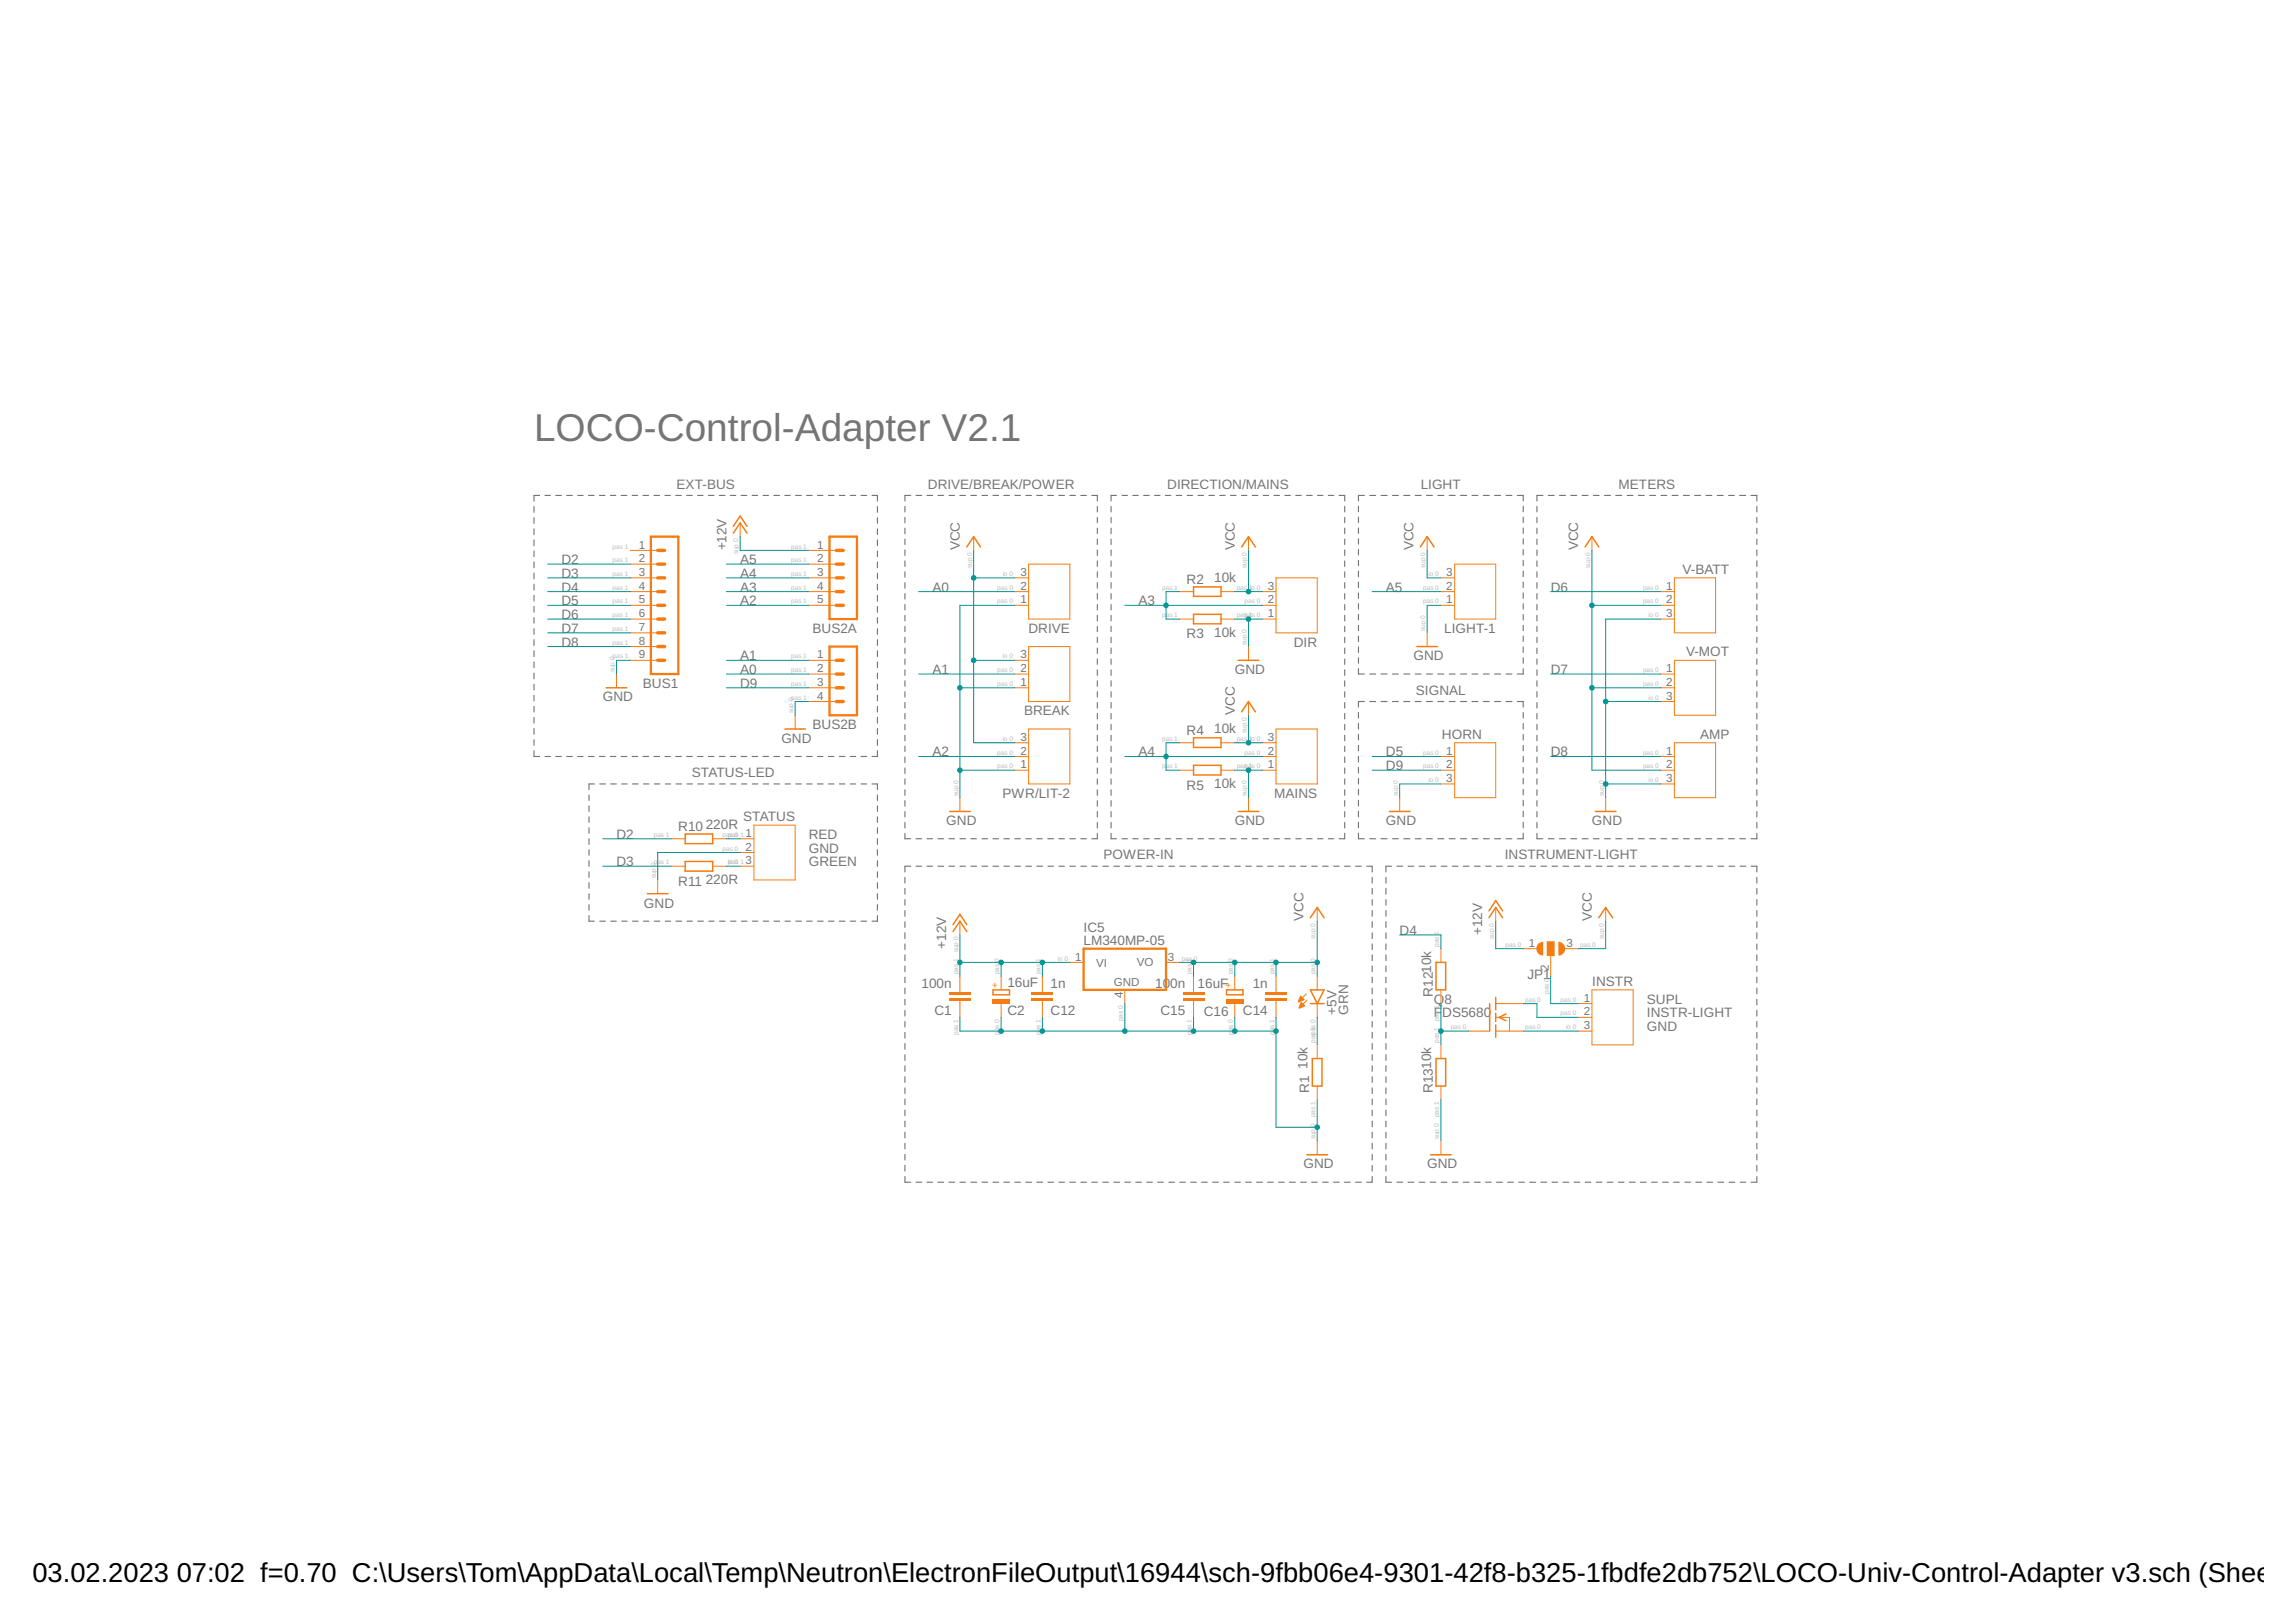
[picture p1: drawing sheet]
<svg xmlns="http://www.w3.org/2000/svg" width="297mm" height="210mm" viewBox="0 0 297 210" stroke-linecap="round" stroke-linejoin="round" font-family="sans-serif">
<defs><g id="words">
<text font-size="5" fill="#757575" x="69.1" y="57">LOCO-Control-Adapter V2.1</text>
<g font-size="3.5">
<text x="4.2" y="204.7">03.02.2023</text>
<text x="22.9" y="204.7">07:02 f=0.70 C:\Users\Tom\AppData\Local\Temp\Neutron\ElectronFileOutput\16944\sch-9fbb06e4-9301-42f8-b325-1fbdfe2db752\LOCO-Univ-Control-Adapter v3.sch (Sheet: 1</text>
</g>
<g font-size="1.8" fill="#757575">
<text x="87.5" y="63.2">EXT-BUS</text>
<text x="120" y="63.2">DRIVE/BREAK/POWER</text>
<text x="151" y="63.2">DIRECTION/MAINS</text>
<text x="183.8" y="63.2">LIGHT</text>
<text x="209.4" y="63.2">METERS</text>
<text x="94" y="71.2" transform="rotate(-90 94 71.2)">+12V</text>
<text x="124.2" y="71.2" transform="rotate(-90 124.2 71.2)">VCC</text>
<text x="159.7" y="71.2" transform="rotate(-90 159.7 71.2)">VCC</text>
<text x="182.9" y="71.2" transform="rotate(-90 182.9 71.2)">VCC</text>
<text x="204.2" y="71.2" transform="rotate(-90 204.2 71.2)">VCC</text>
<text x="72.6" y="73">D2</text>
<text x="72.6" y="74.8">D3</text>
<text x="72.6" y="76.6">D4</text>
<text x="95.8" y="76.6">A3</text>
<text x="95.8" y="74.8">A4</text>
<text x="95.8" y="73">A5</text>
<text x="120.6" y="76.6">A0</text>
<text x="153.5" y="75.5">R2</text>
<text x="157.1" y="75.3">10k</text>
<text x="179.3" y="76.6">A5</text>
<text x="200.6" y="76.6">D6</text>
<text x="217.7" y="74.3">V-BATT</text>
<text x="72.6" y="83.7">D8</text>
<text x="72.6" y="78.3">D5</text>
<text x="72.6" y="80.1">D6</text>
<text x="72.6" y="81.9">D7</text>
<text x="95.8" y="78.3">A2</text>
<text x="105.1" y="81.9">BUS2A</text>
<text x="133.1" y="81.9">DRIVE</text>
<text x="147.3" y="78.3">A3</text>
<text x="153.5" y="82.6">R3</text>
<text x="157.1" y="82.4">10k</text>
<text x="167.4" y="83.7">DIR</text>
<text x="186.8" y="81.9">LIGHT-1</text>
<text x="83.2" y="89">BUS1</text>
<text x="95.8" y="87.2">A0</text>
<text x="95.8" y="85.4">A1</text>
<text x="95.8" y="89">D9</text>
<text x="120.6" y="87.2">A1</text>
<text x="159.7" y="87.2">GND</text>
<text x="182.9" y="85.4">GND</text>
<text x="183.2" y="89.9">SIGNAL</text>
<text x="200.6" y="87.2">D7</text>
<text x="218.1" y="84.9">V-MOT</text>
<text x="78" y="90.8">GND</text>
<text x="105.1" y="94.3">BUS2B</text>
<text x="132.5" y="92.6">BREAK</text>
<text x="153.5" y="95.1">R4</text>
<text x="157.1" y="94.9">10k</text>
<text x="159.7" y="92.6" transform="rotate(-90 159.7 92.6)">VCC</text>
<text x="186.6" y="95.6">HORN</text>
<text x="219.9" y="95.6">AMP</text>
<text x="89.5" y="100.6">STATUS-LED</text>
<text x="101.1" y="96.1">GND</text>
<text x="120.6" y="97.9">A2</text>
<text x="147.3" y="97.9">A4</text>
<text x="157.1" y="102">10k</text>
<text x="179.3" y="99.7">D9</text>
<text x="179.3" y="97.9">D5</text>
<text x="200.6" y="97.9">D8</text>
<text x="87.8" y="107.5">R10</text>
<text x="91.3" y="107.3">220R</text>
<text x="96.2" y="106.2">STATUS</text>
<text x="122.4" y="106.8">GND</text>
<text x="129.7" y="103.2">PWR/LIT-2</text>
<text x="153.5" y="102.2">R5</text>
<text x="159.7" y="106.8">GND</text>
<text x="164.9" y="103.2">MAINS</text>
<text x="179.3" y="106.8">GND</text>
<text x="206" y="106.8">GND</text>
<text x="79.8" y="108.6">D2</text>
<text x="79.8" y="112.1">D3</text>
<text x="104.6" y="110.3">GND</text>
<text x="104.6" y="108.6">RED</text>
<text x="104.6" y="112.1">GREEN</text>
<text x="142.8" y="111.2">POWER-IN</text>
<text x="194.7" y="111.2">INSTRUMENT-LIGHT</text>
<text x="83.3" y="117.4">GND</text>
<text x="87.8" y="114.6">R11</text>
<text x="91.3" y="114.4">220R</text>
<text x="168.6" y="119.2" transform="rotate(-90 168.6 119.2)">VCC</text>
<text x="206" y="119.2" transform="rotate(-90 206 119.2)">VCC</text>
<text x="122.4" y="122.8" transform="rotate(-90 122.4 122.8)">+12V</text>
<text x="140.2" y="122.3">LM340MP-05</text>
<text x="140.2" y="120.5">IC5</text>
<text x="181.1" y="121">D4</text>
<text x="191.7" y="121" transform="rotate(-90 191.7 121)">+12V</text>
<text x="119.2" y="127.8">100n</text>
<text x="120.9" y="131.4">C1</text>
<text x="130.3" y="127.8">16uF</text>
<text x="130.3" y="131.3">C2</text>
<text x="135.9" y="127.8">1n</text>
<text x="135.9" y="131.4">C12</text>
<text x="149.4" y="127.8">100n</text>
<text x="150.1" y="131.4">C15</text>
<text x="154.9" y="127.9">16uF</text>
<text x="155.7" y="131.5">C16</text>
<text x="160.8" y="131.4">C14</text>
<text x="162.1" y="127.8">1n</text>
<text x="172.9" y="131.3" transform="rotate(-90 172.9 131.3)">+5V</text>
<text x="174.4" y="131.3" transform="rotate(-90 174.4 131.3)">GRN</text>
<text x="185.4" y="129" transform="rotate(-90 185.4 129)">R1210k</text>
<text x="185.5" y="131.7">F</text>
<text x="185.5" y="129.9">Q</text>
<text x="186.6" y="131.7">DS5680</text>
<text x="186.9" y="129.9">8</text>
<text x="197.6" y="126.7">JP1</text>
<text x="206" y="127.6">INSTR</text>
<text x="213.1" y="131.7">INSTR-LIGHT</text>
<text x="213.1" y="129.9">SUPL</text>
<text x="213.1" y="133.4">GND</text>
<text x="169.2" y="138.3" transform="rotate(-90 169.2 138.3)">10k</text>
<text x="169.4" y="141.4" transform="rotate(-90 169.4 141.4)">R1</text>
<text x="185.4" y="141.4" transform="rotate(-90 185.4 141.4)">R1310k</text>
<text x="168.6" y="151.2">GND</text>
<text x="184.6" y="151.2">GND</text>
</g>
<g font-size="1.5" fill="#757575">
<text x="82.6" y="71">1</text>
<text x="105.7" y="71">1</text>
<text x="82.6" y="72.8">2</text>
<text x="82.6" y="74.5">3</text>
<text x="82.6" y="76.3">4</text>
<text x="105.7" y="72.8">2</text>
<text x="105.7" y="74.5">3</text>
<text x="105.7" y="76.3">4</text>
<text x="132" y="76.3">2</text>
<text x="132" y="74.5">3</text>
<text x="164" y="76.3">3</text>
<text x="187.1" y="76.3">2</text>
<text x="187.1" y="74.5">3</text>
<text x="215.5" y="76.3">1</text>
<text x="82.6" y="78.1">5</text>
<text x="82.6" y="79.9">6</text>
<text x="82.6" y="81.6">7</text>
<text x="82.6" y="83.4">8</text>
<text x="105.7" y="78.1">5</text>
<text x="132" y="78.1">1</text>
<text x="164" y="78.1">2</text>
<text x="164" y="79.9">1</text>
<text x="187.1" y="78.1">1</text>
<text x="215.5" y="78.1">2</text>
<text x="215.5" y="79.9">3</text>
<text x="82.6" y="85.2">9</text>
<text x="105.7" y="85.2">1</text>
<text x="105.7" y="87">2</text>
<text x="105.7" y="88.8">3</text>
<text x="132" y="87">2</text>
<text x="132" y="88.8">1</text>
<text x="132" y="85.2">3</text>
<text x="215.5" y="88.8">2</text>
<text x="215.5" y="87">1</text>
<text x="105.7" y="90.5">4</text>
<text x="132" y="95.9">3</text>
<text x="164" y="95.9">3</text>
<text x="215.5" y="90.5">3</text>
<text x="132" y="97.6">2</text>
<text x="132" y="99.4">1</text>
<text x="164" y="97.6">2</text>
<text x="164" y="99.4">1</text>
<text x="187.1" y="99.4">2</text>
<text x="187.1" y="97.6">1</text>
<text x="187.1" y="101.2">3</text>
<text x="215.5" y="99.4">2</text>
<text x="215.5" y="97.6">1</text>
<text x="215.5" y="101.2">3</text>
<text x="96.5" y="110.1">2</text>
<text x="96.5" y="108.3">1</text>
<text x="96.5" y="111.9">3</text>
<text x="139.1" y="124.3">1</text>
<text x="141.8" y="125.1">VI</text>
<text x="147.1" y="125.1">VO</text>
<text x="151.1" y="124.3">3</text>
<text x="197.8" y="122.5">1</text>
<text x="200.4" y="125.6" transform="rotate(-90 200.4 125.6)">2</text>
<text x="202.7" y="122.5">3</text>
<text x="144.1" y="127.6">GND</text>
<text x="145.3" y="129.2" transform="rotate(-90 145.3 129.2)">4</text>
<text x="204.9" y="131.4">2</text>
<text x="204.9" y="129.6">1</text>
<text x="204.9" y="133.2">3</text>
</g>
<g font-size="1.2" fill="#f57c10">
<text x="129.1" y="127.8" transform="rotate(-90 129.1 127.8)">+</text>
<text x="159.3" y="127.8" transform="rotate(-90 159.3 127.8)">+</text>
</g>
<g font-size=".8" fill="#bbb">
<text x="79.3" y="71">pas 1</text>
<text x="95.5" y="71.7" transform="rotate(-90 95.5 71.7)">sup 0</text>
<text x="102.4" y="71">pas 1</text>
<text x="79.3" y="72.8">pas 1</text>
<text x="79.3" y="74.5">pas 1</text>
<text x="79.3" y="76.3">pas 1</text>
<text x="102.4" y="72.8">pas 1</text>
<text x="102.4" y="74.5">pas 1</text>
<text x="102.4" y="76.3">pas 1</text>
<text x="125.7" y="73.5" transform="rotate(-90 125.7 73.5)">sup 0</text>
<text x="129" y="76.3">pas 0</text>
<text x="129.7" y="74.5">io 0</text>
<text x="150.4" y="76.3">pas 1</text>
<text x="160" y="76.3">pas</text>
<text x="161.3" y="73.5" transform="rotate(-90 161.3 73.5)">sup 0</text>
<text x="161.6" y="76.3">1io 0</text>
<text x="184.1" y="76.3">pas 0</text>
<text x="184.4" y="73.5" transform="rotate(-90 184.4 73.5)">sup 0</text>
<text x="184.8" y="74.5">io 0</text>
<text x="205.7" y="73.5" transform="rotate(-90 205.7 73.5)">sup 0</text>
<text x="212.6" y="76.3">pas 0</text>
<text x="79.3" y="78.1">pas 1</text>
<text x="79.3" y="79.9">pas 1</text>
<text x="79.3" y="81.6">pas 1</text>
<text x="79.3" y="83.4">pas 1</text>
<text x="102.4" y="78.1">pas 1</text>
<text x="129" y="78.1">pas 0</text>
<text x="150.4" y="79.9">pas 1</text>
<text x="160" y="79.9">paspas 0</text>
<text x="161" y="78.1">pas 0</text>
<text x="161.3" y="83.4" transform="rotate(-90 161.3 83.4)">sup 0</text>
<text x="161.6" y="79.9">1</text>
<text x="184.1" y="78.1">pas 0</text>
<text x="184.4" y="81.6" transform="rotate(-90 184.4 81.6)">sup 0</text>
<text x="212.6" y="78.1">pas 0</text>
<text x="213.3" y="79.9">io 0</text>
<text x="79.3" y="85.2">pas 1</text>
<text x="79.5" y="87" transform="rotate(-90 79.5 87)">sup 0</text>
<text x="102.4" y="85.2">pas 1</text>
<text x="102.4" y="87">pas 1</text>
<text x="102.4" y="88.8">pas 1</text>
<text x="129" y="87">pas 0</text>
<text x="129" y="88.8">pas 0</text>
<text x="129.7" y="85.2">io 0</text>
<text x="212.6" y="88.8">pas 0</text>
<text x="212.6" y="87">pas 0</text>
<text x="102.4" y="90.5">pas 1</text>
<text x="102.6" y="92.3" transform="rotate(-90 102.6 92.3)">sup 0</text>
<text x="129.7" y="95.9">io 0</text>
<text x="150.4" y="95.9">pas 1</text>
<text x="160" y="95.9">pas</text>
<text x="161.3" y="94.8" transform="rotate(-90 161.3 94.8)">sup 0</text>
<text x="161.6" y="95.9">1io 0</text>
<text x="129" y="97.6">pas 0</text>
<text x="129" y="99.4">pas 0</text>
<text x="150.4" y="99.4">pas 1</text>
<text x="160" y="99.4">paspas 0</text>
<text x="161" y="97.6">pas 0</text>
<text x="161.6" y="99.4">1</text>
<text x="184.1" y="99.4">pas 0</text>
<text x="184.1" y="97.6">pas 0</text>
<text x="184.8" y="101.2">io 0</text>
<text x="212.6" y="99.4">pas 0</text>
<text x="212.6" y="97.6">pas 0</text>
<text x="213.3" y="101.2">io 0</text>
<text x="123.9" y="103" transform="rotate(-90 123.9 103)">sup 0</text>
<text x="161.3" y="103" transform="rotate(-90 161.3 103)">sup 0</text>
<text x="180.8" y="103" transform="rotate(-90 180.8 103)">sup 0</text>
<text x="207.5" y="103" transform="rotate(-90 207.5 103)">sup 0</text>
<text x="84.6" y="108.3">pas 1</text>
<text x="84.6" y="111.9">pas 1</text>
<text x="84.8" y="113.6" transform="rotate(-90 84.8 113.6)">sup</text>
<text x="84.8" y="112.1" transform="rotate(-90 84.8 112.1)">0</text>
<text x="93.5" y="110.1">pas 0</text>
<text x="93.5" y="108.3">papsa0s 1</text>
<text x="94.2" y="111.9">io s 1</text>
<text x="94.2" y="111.9">pa0</text>
<text x="123.9" y="123.3" transform="rotate(-90 123.9 123.3)">sup 0</text>
<text x="129.3" y="124.5" transform="rotate(-90 129.3 124.5)">0</text>
<text x="134.6" y="124.5" transform="rotate(-90 134.6 124.5)">1</text>
<text x="136.9" y="124.3">in 0</text>
<text x="152.9" y="124.3">pas 0</text>
<text x="159.5" y="124.5" transform="rotate(-90 159.5 124.5)">0</text>
<text x="164.8" y="124.5" transform="rotate(-90 164.8 124.5)">1</text>
<text x="170.2" y="124.5" transform="rotate(-90 170.2 124.5)">0</text>
<text x="170.2" y="121.5" transform="rotate(-90 170.2 121.5)">sup 0</text>
<text x="186.2" y="122.5" transform="rotate(-90 186.2 122.5)">pas</text>
<text x="186.2" y="121" transform="rotate(-90 186.2 121)">1</text>
<text x="193.3" y="121.5" transform="rotate(-90 193.3 121.5)">sup 0</text>
<text x="194.8" y="122.5">pas 0</text>
<text x="204.4" y="122.5">pas 0</text>
<text x="207.5" y="121.5" transform="rotate(-90 207.5 121.5)">sup 0</text>
<text x="123.9" y="126.1" transform="rotate(-90 123.9 126.1)">pas 1</text>
<text x="129.3" y="126.1" transform="rotate(-90 129.3 126.1)">pas</text>
<text x="134.6" y="126.1" transform="rotate(-90 134.6 126.1)">pas</text>
<text x="154.2" y="126.1" transform="rotate(-90 154.2 126.1)">pas 1</text>
<text x="159.5" y="126.1" transform="rotate(-90 159.5 126.1)">pas</text>
<text x="164.8" y="126.1" transform="rotate(-90 164.8 126.1)">pas</text>
<text x="170.2" y="126.1" transform="rotate(-90 170.2 126.1)">pas</text>
<text x="197.3" y="129.6">pas 0</text>
<text x="200.4" y="128.6" transform="rotate(-90 200.4 128.6)">pas 0</text>
<text x="201.9" y="131.4">pas 0</text>
<text x="201.9" y="129.6">pas 0</text>
<text x="123.9" y="133.9" transform="rotate(-90 123.9 133.9)">pas 1</text>
<text x="129.3" y="133.9" transform="rotate(-90 129.3 133.9)">pas 0</text>
<text x="134.6" y="133.9" transform="rotate(-90 134.6 133.9)">pas 1</text>
<text x="145.3" y="132.2" transform="rotate(-90 145.3 132.2)">pas 0</text>
<text x="154.2" y="133.9" transform="rotate(-90 154.2 133.9)">pas 1</text>
<text x="159.5" y="133.9" transform="rotate(-90 159.5 133.9)">pas 0</text>
<text x="164.8" y="133.9" transform="rotate(-90 164.8 133.9)">pas 1</text>
<text x="170.2" y="135" transform="rotate(-90 170.2 135)">paspas 0</text>
<text x="170.2" y="133.4" transform="rotate(-90 170.2 133.4)">1</text>
<text x="186.2" y="135" transform="rotate(-90 186.2 135)">pas 1</text>
<text x="186.2" y="132.2" transform="rotate(-90 186.2 132.2)">pas 1</text>
<text x="187.7" y="133.2">pas 0</text>
<text x="197.3" y="133.2">pas 0</text>
<text x="202.6" y="133.2">io 0</text>
<text x="170.2" y="147.4" transform="rotate(-90 170.2 147.4)">sup</text>
<text x="170.2" y="145.9" transform="rotate(-90 170.2 145.9)">0</text>
<text x="170.2" y="144.6" transform="rotate(-90 170.2 144.6)">pas 1</text>
<text x="186.2" y="147.4" transform="rotate(-90 186.2 147.4)">sup 0</text>
<text x="186.2" y="144.6" transform="rotate(-90 186.2 144.6)">pas 1</text>
</g>
</g></defs>
<g fill="none" stroke="#757575" stroke-width=".15">
<path d="M69.1 65.6v.7M69.1 67v.7M69.1 68.4v.8M69.1 69.9v.7M69.1 71.3v.7M69.1 72.7v.8M69.1 74.2v.7M69.1 75.6v.7M69.1 77v.8M69.1 78.5v.7M69.1 79.9v.7M69.8 64.1h-.7v.8"/>
<path d="M70.5 64.1h.7M71.9 64.1h.7M73.3 64.1h.7M74.7 64.1h.7M76.1 64.1h.8M77.6 64.1h.7M79 64.1h.7M80.4 64.1h.7M81.8 64.1h.7M83.2 64.1h.7M84.6 64.1h.7M86 64.1h.7"/>
<path d="M87.4 64.1h.7M88.8 64.1h.8M90.3 64.1h.7M91.7 64.1h.7M93.1 64.1h.7M94.5 64.1h.7M95.9 64.1h.7M97.3 64.1h.7M98.7 64.1h.7M100.1 64.1h.7M101.5 64.1h.7M102.9 64.1h.8"/>
<path d="M104.4 64.1h.7M105.8 64.1h.7M107.2 64.1h.7M108.6 64.1h.7M110 64.1h.7M111.4 64.1h.7M112.8 64.1h.7v.8M113.5 65.6v.7M113.5 67v.7M113.5 68.4v.8M113.5 69.9v.7M113.5 71.3v.7"/>
<path d="M113.5 72.7v.8M113.5 74.2v.7M113.5 75.6v.7M113.5 77v.8M113.5 78.5v.7M113.5 79.9v.7M117.1 65.5v.8M117.1 67v.6M117.1 68.3v.8M117.1 69.8v.7M117.1 71.2v.7M117.1 72.6v.7"/>
<path d="M117.1 74v.7M117.1 75.4v.7M117.1 76.8v.7M117.1 78.2v.7M117.1 79.6v.7M117.8 64.1h-.7v.7M118.5 64.1h.7M119.9 64.1h.7M121.3 64.1h.8M122.8 64.1h.7M124.2 64.1h.7M125.6 64.1h.7"/>
<path d="M127 64.1h.8M128.5 64.1h.7M129.9 64.1h.7M131.3 64.1h.7M132.7 64.1h.7M134.1 64.1h.8M135.6 64.1h.7M137 64.1h.7M138.4 64.1h.7M139.8 64.1h.7M141.2 64.1h.8v.7M142 65.5v.8"/>
<path d="M142 67v.6M142 68.3v.8M142 69.8v.7M142 71.2v.7M142 72.6v.7M142 74v.7M142 75.4v.7M142 76.8v.7M142 78.2v.7M142 79.6v.7M143.7 65.5v.8M143.7 67v.6"/>
<path d="M143.7 68.3v.8M143.7 69.8v.7M143.7 71.2v.7M143.7 72.6v.7M143.7 74v.7M143.7 75.4v.7M143.7 76.8v.7M143.7 78.2v.7M143.7 79.6v.7M144.4 64.1h-.7v.7M145.2 64.1h.7M146.6 64.1h.7"/>
<path d="M148 64.1h.7M149.4 64.1h.7M150.8 64.1h.7M152.2 64.1h.7M153.6 64.1h.7M155 64.1h.7M156.4 64.1h.7M157.8 64.1h.7M159.2 64.1h.7M160.6 64.1h.7M162 64.1h.7M163.4 64.1h.7"/>
<path d="M164.8 64.1h.7M166.2 64.1h.7M167.6 64.1h.7M169 64.1h.8M170.5 64.1h.7M171.9 64.1h.7M173.2 64.1h.8v.7M174 65.5v.8M174 67v.6M174 68.3v.8M174 69.8v.7M174 71.2v.7"/>
<path d="M174 72.6v.7M174 74v.7M174 75.4v.7M174 76.8v.7M174 78.2v.7M174 79.6v.7M175.7 65.5v.7M175.7 66.9v.7M175.7 68.3v.7M175.7 69.7v.7M175.7 71.1v.7M175.7 72.5v.7"/>
<path d="M175.7 73.9v.7M175.7 75.3v.7M175.7 76.7v.7M175.7 78.1v.7M175.7 79.5v.7M176.5 64.1h-.8v.7M177.2 64.1h.8M178.7 64.1h.8M180.1 64.1h.8M181.6 64.1h.8M183.1 64.1h.8M184.6 64.1h.7"/>
<path d="M186 64.1h.8M187.5 64.1h.8M189 64.1h.7M190.4 64.1h.8M191.9 64.1h.8M193.4 64.1h.7M194.8 64.1h.8M196.3 64.1h.8v.7M197.1 65.5v.7M197.1 66.9v.7M197.1 68.3v.7M197.1 69.7v.7"/>
<path d="M197.1 71.1v.7M197.1 72.5v.7M197.1 73.9v.7M197.1 75.3v.7M197.1 76.7v.7M197.1 78.1v.7M197.1 79.5v.7M198.8 65.5v.8M198.8 67v.6M198.8 68.3v.8M198.8 69.8v.7M198.8 71.2v.7"/>
<path d="M198.8 72.6v.7M198.8 74v.7M198.8 75.4v.7M198.8 76.8v.7M198.8 78.2v.7M198.8 79.6v.7M199.6 64.1h-.8v.7M200.3 64.1h.8M201.8 64.1h.7M203.2 64.1h.8M204.7 64.1h.7M206.1 64.1h.8"/>
<path d="M207.6 64.1h.7M209 64.1h.8M210.5 64.1h.8M212 64.1h.7M213.4 64.1h.8M214.9 64.1h.7M216.3 64.1h.8M217.8 64.1h.7M219.2 64.1h.8M220.7 64.1h.8M222.2 64.1h.7M223.6 64.1h.8"/>
<path d="M225.1 64.1h.7M226.5 64.1h.8v.7M227.3 65.5v.8M227.3 67v.6M227.3 68.3v.8M227.3 69.8v.7M227.3 71.2v.7M227.3 72.6v.7M227.3 74v.7M227.3 75.4v.7M227.3 76.8v.7M227.3 78.2v.7"/>
<path d="M227.3 79.6v.7M69.1 81.4v.7M69.1 82.8v.7M69.1 84.2v.8M69.1 85.7v.7M69.1 87.1v.7M69.1 88.5v.8M69.1 90v.7M69.1 91.4v.7M69.1 92.8v.8M69.1 94.3v.7M69.1 95.7v.8"/>
<path d="M69.1 97.2v.7h.7M70.5 97.9h.7M71.9 97.9h.7M73.3 97.9h.7M74.7 97.9h.7M76.1 97.9h.8M77.6 97.9h.7M79 97.9h.7M80.4 97.9h.7M81.8 97.9h.7M83.2 97.9h.7M84.6 97.9h.7"/>
<path d="M86 97.9h.7M87.4 97.9h.7M88.8 97.9h.8M90.3 97.9h.7M91.7 97.9h.7M93.1 97.9h.7M94.5 97.9h.7M95.9 97.9h.7M97.3 97.9h.7M98.7 97.9h.7M100.1 97.9h.7M101.5 97.9h.7"/>
<path d="M102.9 97.9h.8M104.4 97.9h.7M105.8 97.9h.7M107.2 97.9h.7M108.6 97.9h.7M110 97.9h.7M111.4 97.9h.7M113.5 81.4v.7M113.5 82.8v.7M113.5 84.2v.8M113.5 85.7v.7M113.5 87.1v.7"/>
<path d="M113.5 88.5v.8M113.5 90v.7M113.5 91.4v.7M113.5 92.8v.8M113.5 94.3v.7M113.5 95.7v.8M113.5 97.2v.7h-.7M117.1 81v.7M117.1 82.5v.7M117.1 83.9v.7M117.1 85.3v.7M117.1 86.7v.7"/>
<path d="M117.1 88.1v.7M117.1 89.5v.7M117.1 90.9v.7M117.1 92.3v.7M117.1 93.7v.7M117.1 95.1v.8M117.1 96.6v.7M117.1 98v.7M117.1 99.4v.7M142 81v.7M142 82.5v.7M142 83.9v.7"/>
<path d="M142 85.3v.7M142 86.7v.7M142 88.1v.7M142 89.5v.7M142 90.9v.7M142 92.3v.7M142 93.7v.7M142 95.1v.8M142 96.6v.7M142 98v.7M142 99.4v.7M143.7 81v.7"/>
<path d="M143.7 82.5v.7M143.7 83.9v.7M143.7 85.3v.7M143.7 86.7v.7M143.7 88.1v.7M143.7 89.5v.7M143.7 90.9v.7M143.7 92.3v.7M143.7 93.7v.7M143.7 95.1v.8M143.7 96.6v.7M143.7 98v.7"/>
<path d="M143.7 99.4v.7M174 81v.7M174 82.5v.7M174 83.9v.7M174 85.3v.7M174 86.7v.7M174 88.1v.7M174 89.5v.7M174 90.9v.7M174 92.3v.7M174 93.7v.7M174 95.1v.8"/>
<path d="M174 96.6v.7M174 98v.7M174 99.4v.7M175.7 80.9v.7M175.7 82.3v.7M175.7 83.7v.7M175.7 85.1v.7M175.7 86.5v.7h.8M175.7 92.2v.7M175.7 93.6v.7M175.7 95v.8M175.7 96.5v.7"/>
<path d="M175.7 97.9v.7M175.7 99.3v.7M176.5 90.8h-.8v.7M177.2 90.8h.8M177.2 87.2h.8M178.7 90.8h.8M178.7 87.2h.8M180.1 90.8h.8M180.1 87.2h.8M181.6 90.8h.8M181.6 87.2h.8M183.1 90.8h.8"/>
<path d="M183.1 87.2h.8M184.6 90.8h.7M184.6 87.2h.7M186 90.8h.8M186 87.2h.8M187.5 90.8h.8M187.5 87.2h.8M189 90.8h.7M189 87.2h.7M190.4 90.8h.8M190.4 87.2h.8M191.9 90.8h.8"/>
<path d="M191.9 87.2h.8M193.4 90.8h.7M193.4 87.2h.7M194.8 90.8h.8M194.8 87.2h.8M196.3 90.8h.8v.7M197.1 80.9v.7M197.1 82.3v.7M197.1 83.7v.7M197.1 85.1v.7M197.1 86.5v.7h-.8M197.1 92.2v.7"/>
<path d="M197.1 93.6v.7M197.1 95v.8M197.1 96.5v.7M197.1 97.9v.7M197.1 99.3v.7M198.8 81v.7M198.8 82.5v.7M198.8 83.9v.7M198.8 85.3v.7M198.8 86.7v.7M198.8 88.1v.7M198.8 89.5v.7"/>
<path d="M198.8 90.9v.7M198.8 92.3v.7M198.8 93.7v.7M198.8 95.1v.8M198.8 96.6v.7M198.8 98v.7M198.8 99.4v.7M227.3 81v.7M227.3 82.5v.7M227.3 83.9v.7M227.3 85.3v.7M227.3 86.7v.7"/>
<path d="M227.3 88.1v.7M227.3 89.5v.7M227.3 90.9v.7M227.3 92.3v.7M227.3 93.7v.7M227.3 95.1v.8M227.3 96.6v.7M227.3 98v.7M227.3 99.4v.7M76.2 102.9v.7M76.2 104.3v.7M76.2 105.7v.7"/>
<path d="M76.2 107.1v.7M76.2 108.5v.8M76.2 110v.7M76.2 111.4v.7M76.2 112.8v.7M76.2 114.2v.8M76.2 115.7v.7M76.2 117.1v.7M76.2 118.5v.7h.7M76.9 101.5h-.7v.7M77.6 101.5h.7M77.6 119.2h.7"/>
<path d="M79 101.5h.7M79 119.2h.7M80.4 101.5h.7M80.4 119.2h.7M81.8 101.5h.7M81.8 119.2h.7M83.2 101.5h.7M83.2 119.2h.7M84.6 101.5h.8M84.6 119.2h.8M86.1 101.5h.7M86.1 119.2h.7"/>
<path d="M87.5 101.5h.7M87.5 119.2h.7M88.9 101.5h.7M88.9 119.2h.7M90.3 101.5h.7M90.3 119.2h.7M91.7 101.5h.7M91.7 119.2h.7M93.1 101.5h.7M93.1 119.2h.7M94.5 101.5h.7M94.5 119.2h.7"/>
<path d="M95.9 101.5h.7M95.9 119.2h.7M97.3 101.5h.7M97.3 119.2h.7M98.7 101.5h.7M98.7 119.2h.7M100.1 101.5h.8M100.1 119.2h.8M101.6 101.5h.7M101.6 119.2h.7M103 101.5h.7M103 119.2h.7"/>
<path d="M104.4 101.5h.7M104.4 119.2h.7M105.8 101.5h.7M105.8 119.2h.7M107.2 101.5h.7M107.2 119.2h.7M108.6 101.5h.7M108.6 119.2h.7M110 101.5h.7M110 119.2h.7M111.4 101.5h.7M111.4 119.2h.7"/>
<path d="M112.8 101.5h.7v.7M113.5 102.9v.7M113.5 104.3v.7M113.5 105.7v.7M113.5 107.1v.7M113.5 108.5v.8M113.5 110v.7M113.5 111.4v.7M113.5 112.8v.7M113.5 114.2v.8M113.5 115.7v.7M113.5 117.1v.7"/>
<path d="M113.5 118.5v.7h-.7M117.1 100.8v.7M117.1 102.2v.7M117.1 103.6v.7M117.1 105v.7M117.1 106.4v.7M117.1 107.8v.7h.7M117.1 113.5v.8M117.1 115v.7M117.1 116.4v.7M117.1 117.8v.8M117.1 119.3v.7"/>
<path d="M117.8 112.1h-.7v.7M118.5 108.5h.7M118.5 112.1h.7M119.9 108.5h.7M119.9 112.1h.7M121.3 108.5h.8M121.3 112.1h.8M122.8 108.5h.7M122.8 112.1h.7M124.2 108.5h.7M124.2 112.1h.7M125.6 108.5h.7"/>
<path d="M125.6 112.1h.7M127 108.5h.8M127 112.1h.8M128.5 108.5h.7M128.5 112.1h.7M129.9 108.5h.7M129.9 112.1h.7M131.3 108.5h.7M131.3 112.1h.7M132.7 108.5h.7M132.7 112.1h.7M134.1 108.5h.8"/>
<path d="M134.1 112.1h.8M135.6 108.5h.7M135.6 112.1h.7M137 108.5h.7M137 112.1h.7M138.4 108.5h.7M138.4 112.1h.7M139.8 108.5h.7M139.8 112.1h.7M141.2 112.1h.8M142 100.8v.7M142 102.2v.7"/>
<path d="M142 103.6v.7M142 105v.7M142 106.4v.7M142 107.8v.7h-.8M142.7 112.1h.7M143.7 107.8v.7h.7M143.7 100.8v.7M143.7 102.2v.7M143.7 103.6v.7M143.7 105v.7M143.7 106.4v.7M144.1 112.1h.7"/>
<path d="M145.2 108.5h.7M145.5 112.1h.7M146.6 108.5h.7M146.9 112.1h.8M148 108.5h.7M148.4 112.1h.7M149.4 108.5h.7M149.8 112.1h.7M150.8 108.5h.7M151.2 112.1h.7M152.2 108.5h.7M152.6 112.1h.8"/>
<path d="M153.6 108.5h.7M154.1 112.1h.7M155 108.5h.7M155.5 112.1h.7M156.4 108.5h.7M156.9 112.1h.7M157.8 108.5h.7M158.3 112.1h.7M159.2 108.5h.7M159.7 112.1h.8M160.6 108.5h.7M161.2 112.1h.7"/>
<path d="M162 108.5h.7M162.6 112.1h.7M163.4 108.5h.7M164 112.1h.7M164.8 108.5h.7M165.4 112.1h.7M166.2 108.5h.7M166.8 112.1h.8M167.6 108.5h.7M168.3 112.1h.7M169 108.5h.8M169.7 112.1h.7"/>
<path d="M170.5 108.5h.7M171.1 112.1h.7M171.9 108.5h.7M172.5 112.1h.7M173.9 112.1h.8M174 107.8v.7h-.8M174 100.8v.7M174 102.2v.7M174 103.6v.7M174 105v.7M174 106.4v.7M175.4 112.1h.7"/>
<path d="M175.7 107.8v.7h.8M175.7 100.7v.8M175.7 102.2v.7M175.7 103.6v.7M175.7 105v.7M175.7 106.4v.7M176.8 112.1h.7v.7M177.2 108.5h.8M177.5 113.5v.8M177.5 115v.7M177.5 116.4v.7M177.5 117.8v.8"/>
<path d="M177.5 119.3v.7M178.7 108.5h.8M179.3 113.5v.8M179.3 115v.7M179.3 116.4v.7M179.3 117.8v.8M179.3 119.3v.7M180 112.1h-.7v.7M180.1 108.5h.8M180.7 112.1h.8M181.6 108.5h.8M182.2 112.1h.7"/>
<path d="M183.1 108.5h.8M183.6 112.1h.7M184.6 108.5h.7M185 112.1h.8M186 108.5h.8M186.5 112.1h.7M187.5 108.5h.8M187.9 112.1h.7M189 108.5h.7M189.3 112.1h.8M190.4 108.5h.8M190.8 112.1h.7"/>
<path d="M191.9 108.5h.8M192.2 112.1h.7M193.4 108.5h.7M193.6 112.1h.8M194.8 108.5h.8M195.1 112.1h.7M196.5 112.1h.7M197.1 107.8v.7h-.8M197.1 100.7v.8M197.1 102.2v.7M197.1 103.6v.7M197.1 105v.7"/>
<path d="M197.1 106.4v.7M197.9 112.1h.7M198.8 107.8v.7h.8M198.8 100.8v.7M198.8 102.2v.7M198.8 103.6v.7M198.8 105v.7M198.8 106.4v.7M199.3 112.1h.8M200.3 108.5h.8M200.8 112.1h.7M201.8 108.5h.7"/>
<path d="M202.2 112.1h.7M203.2 108.5h.8M203.6 112.1h.8M204.7 108.5h.7M205.1 112.1h.7M206.1 108.5h.8M206.5 112.1h.7M207.6 108.5h.7M207.9 112.1h.8M209 108.5h.8M209.4 112.1h.7M210.5 108.5h.8"/>
<path d="M210.8 112.1h.7M212 108.5h.7M212.2 112.1h.8M213.4 108.5h.8M213.7 112.1h.7M214.9 108.5h.7M215.1 112.1h.7M216.3 108.5h.8M216.5 112.1h.8M217.8 108.5h.7M218 112.1h.7M219.2 108.5h.8"/>
<path d="M219.4 112.1h.7M220.7 108.5h.8M220.8 112.1h.8M222.2 108.5h.7M222.2 112.1h.8M223.6 108.5h.8M223.7 112.1h.7M225.1 108.5h.7M225.1 112.1h.7M226.5 112.1h.8v.7M227.3 107.8v.7h-.8M227.3 100.8v.7"/>
<path d="M227.3 102.2v.7M227.3 103.6v.7M227.3 105v.7M227.3 106.4v.7M227.3 113.5v.8M227.3 115v.7M227.3 116.4v.7M227.3 117.8v.8M227.3 119.3v.7M117.1 120.7v.8M117.1 122.2v.7M117.1 123.6v.7"/>
<path d="M117.1 125v.8M117.1 126.4v.8M117.1 127.9v.7M117.1 129.3v.7M117.1 130.7v.8M117.1 132.2v.7M117.1 133.6v.7M117.1 135v.8M117.1 136.5v.7M117.1 137.9v.7M117.1 139.3v.8M177.5 120.7v.8"/>
<path d="M177.5 122.2v.7M177.5 123.6v.7M177.5 125v.8M177.5 126.4v.8M177.5 127.9v.7M177.5 129.3v.7M177.5 130.7v.8M177.5 132.2v.7M177.5 133.6v.7M177.5 135v.8M177.5 136.5v.7M177.5 137.9v.7"/>
<path d="M177.5 139.3v.8M179.3 120.7v.8M179.3 122.2v.7M179.3 123.6v.7M179.3 125v.8M179.3 126.4v.8M179.3 127.9v.7M179.3 129.3v.7M179.3 130.7v.8M179.3 132.2v.7M179.3 133.6v.7M179.3 135v.8"/>
<path d="M179.3 136.5v.7M179.3 137.9v.7M179.3 139.3v.8M227.3 120.7v.8M227.3 122.2v.7M227.3 123.6v.7M227.3 125v.8M227.3 126.4v.8M227.3 127.9v.7M227.3 129.3v.7M227.3 130.7v.8M227.3 132.2v.7"/>
<path d="M227.3 133.6v.7M227.3 135v.8M227.3 136.5v.7M227.3 137.9v.7M227.3 139.3v.8M117.1 140.8v.7M117.1 142.2v.8M117.1 143.7v.7M117.1 145.1v.7M117.1 146.5v.8M117.1 148v.7M117.1 149.4v.7"/>
<path d="M117.1 150.8v.8M117.1 152.3v.7h.7M118.5 153h.7M119.9 153h.7M121.3 153h.8M122.8 153h.7M124.2 153h.7M125.6 153h.7M127 153h.8M128.5 153h.7M129.9 153h.7M131.3 153h.7"/>
<path d="M132.7 153h.7M134.1 153h.8M135.6 153h.7M137 153h.7M138.4 153h.7M139.8 153h.7M141.2 153h.8M142.7 153h.7M144.1 153h.7M145.5 153h.7M146.9 153h.8M148.4 153h.7"/>
<path d="M149.8 153h.7M151.2 153h.7M152.6 153h.8M154.1 153h.7M155.5 153h.7M156.9 153h.7M158.3 153h.7M159.7 153h.8M161.2 153h.7M162.6 153h.7M164 153h.7M165.4 153h.7"/>
<path d="M166.8 153h.8M168.3 153h.7M169.7 153h.7M171.1 153h.7M172.5 153h.7M173.9 153h.8M175.4 153h.7M177.5 152.3v.7h-.7M177.5 140.8v.7M177.5 142.2v.8M177.5 143.7v.7M177.5 145.1v.7"/>
<path d="M177.5 146.5v.8M177.5 148v.7M177.5 149.4v.7M177.5 150.8v.8M179.3 140.8v.7M179.3 142.2v.8M179.3 143.7v.7M179.3 145.1v.7M179.3 146.5v.8M179.3 148v.7M179.3 149.4v.7M179.3 150.8v.8"/>
<path d="M179.3 152.3v.7h.7M180.7 153h.8M182.2 153h.7M183.6 153h.7M185 153h.8M186.5 153h.7M187.9 153h.7M189.3 153h.8M190.8 153h.7M192.2 153h.7M193.6 153h.8M195.1 153h.7"/>
<path d="M196.5 153h.7M197.9 153h.7M199.3 153h.8M200.8 153h.7M202.2 153h.7M203.6 153h.8M205.1 153h.7M206.5 153h.7M207.9 153h.8M209.4 153h.7M210.8 153h.7M212.2 153h.8"/>
<path d="M213.7 153h.7M215.1 153h.7M216.5 153h.8M218 153h.7M219.4 153h.7M220.8 153h.8M222.2 153h.8M223.7 153h.7M225.1 153h.7M227.3 140.8v.7M227.3 142.2v.8M227.3 143.7v.7"/>
<path d="M227.3 145.1v.7M227.3 146.5v.8M227.3 148v.7M227.3 149.4v.7M227.3 150.8v.8M227.3 152.3v.7h-.8"/>
</g>
<path d="M84.2 69.4h3.6v17.8h-3.6zM107.3 69.4h3.6v10.7h-3.6zM107.3 83.7h3.6v8.9h-3.6z" fill="none" stroke="#f57c10" stroke-width=".3"/>
<g fill="none" stroke="#f57c10" stroke-width=".44">
<path d="M85.1 74.8h.9M85.1 73h.9M85.1 71.2h.9M85.1 78.3h.9M85.1 76.6h.9M108.2 74.8h.9M108.2 73h.9M108.2 71.2h.9M108.2 78.3h.9M108.2 76.6h.9M85.1 83.7h.9M85.1 81.9h.9"/>
<path d="M85.1 80.1h.9M85.1 85.4h.9M108.2 85.4h.9M108.2 89h.9M108.2 87.2h.9M108.2 90.8h.9"/>
</g>
<g fill="none" stroke="#f57c10" stroke-width=".13">
<path d="M81.5 71.2h3.6M81.5 73h3.6M81.5 74.8h3.6M81.5 76.6h3.6M81.5 78.3h3.6M95.8 67.7v1.7M104.6 71.2h3.6M104.6 73h3.6M104.6 74.8h3.6M104.6 76.6h3.6M104.6 78.3h3.6M126 69.4v1.8"/>
<path d="M131.3 74.8h1.8M131.3 76.6h1.8M131.3 78.3h1.8M133.1 73h5.3v7.1h-5.3zM152.6 76.6h1.8M158 76.6h1.7M161.5 69.4v1.8M163.3 76.6h1.8M163.3 78.3h1.8M165.1 74.8h5.3v7.1h-5.3zM206 69.4v1.8M214.8 76.6h1.8"/>
<path d="M214.8 78.3h1.8M216.6 74.8h5.4v7.1h-5.4zM79.8 87.2v1.8M81.5 80.1h3.6M81.5 81.9h3.6M81.5 83.7h3.6M81.5 85.4h3.6M102.9 92.6v1.7M104.6 85.4h3.6M104.6 87.2h3.6M104.6 89h3.6M104.6 90.8h3.6"/>
<path d="M131.3 85.4h1.8M131.3 87.2h1.8M131.3 89h1.8M131.3 96.1h1.8M131.3 99.7h1.8M131.3 97.9h1.8M133.1 83.7h5.3v7.1h-5.3zM133.1 94.3h5.3v7.2h-5.3zM152.6 80.1h1.8M152.6 96.1h1.8M152.6 99.7h1.8M158 80.1h1.7"/>
<path d="M158 96.1h1.7M158 99.7h1.7M161.5 83.7v1.7M161.5 90.8v1.8M163.3 80.1h1.8M163.3 96.1h1.8M163.3 99.7h1.8M163.3 97.9h1.8M165.1 94.3h5.3v7.2h-5.3zM186.4 99.7h1.8M186.4 97.9h1.8M188.2 96.1h5.3v7.1h-5.3z"/>
<path d="M214.8 80.1h1.8M214.8 87.2h1.8M214.8 89h1.8M214.8 90.8h1.8M214.8 99.7h1.8M214.8 97.9h1.8M216.6 85.4h5.4v7.2h-5.4zM216.6 96.1h5.4v7.1h-5.4zM85.1 113.9v1.8M86.9 108.5h1.7M86.9 112.1h1.7M92.2 108.5h1.8"/>
<path d="M92.2 112.1h1.8M95.8 108.5h1.7M95.8 112.1h1.7M95.8 110.3h1.7M97.5 106.8h5.4v7.1h-5.4zM124.2 103.2v1.8M161.5 103.2v1.8M181.1 103.2v1.8M186.4 101.5h1.8M193.5 117.4v1.8M207.7 103.2v1.8M214.8 101.5h1.8"/>
<path d="M124.2 128.1v.4M124.2 129.5v.4M186.4 122.8v1.7M186.4 128.1v1.8M186.4 135.2v1.8M190 133.4h2.7M193.5 133.4h3.6M193.5 131.7h1.8v1.7M193.5 129.9h3.6M204.2 133.4h1.8M204.2 131.7h1.8M204.2 129.9h1.8"/>
<path d="M206 128.1h5.3v7.1h-5.3zM186.4 140.5v1.8M186.4 147.7v1.7"/>
</g>
<g fill="none" stroke="#f57c10" stroke-width=".19">
<path d="M94.9 69l.9-1.3 .8 1.3M94.9 68.1l.9-1.3 .8 1.3M125.1 70.8l.9-1.4 .9 1.4M154.4 75.9h3.6v1.3h-3.6zM154.4 79.5h3.6v1.2h-3.6zM160.6 70.8l.9-1.4 .9 1.4M205.1 70.8l.9-1.4 .8 1.4M78.4 89h2.7M101.5 94.3h2.7M154.4 95.5h3.6v1.2h-3.6zM154.4 99h3.6v1.3h-3.6zM160.2 85.4h2.7"/>
<path d="M160.6 92.1l.9-1.3 .9 1.3M83.8 115.7h2.6M88.6 107.9h3.6v1.3h-3.6zM88.6 111.5h3.6v1.2h-3.6zM122.9 105h2.6M160.2 105h2.7M179.7 105h2.7M192.6 118.8l.9-1.4 .9 1.4M192.6 117.9l.9-1.4 .9 1.4M206.4 105h2.7M185.8 124.5h1.2v3.6h-1.2zM185.8 137h1.2v3.5h-1.2z"/>
<path d="M192.7 129.9v3.5M193.5 129.1v1.6M193.5 131.1v1.1M193.5 132.6v1.6M194.8 131.2l-.8 .5 .8 .4M185.1 149.4h2.6"/>
</g>
<path d="M122.8 128.6h2.8" fill="none" stroke="#f57c10" stroke-width=".34"/>
<path d="M122.8 128.5h2.8v.3h-2.8zM122.8 128.5v.3h2.8v-.3z" fill="#f57c10"/>
<path d="M122.8 129.3h2.8" fill="none" stroke="#f57c10" stroke-width=".34"/>
<path d="M122.8 129.2h2.8v.3h-2.8zM122.8 129.2v.3h2.8v-.3z" fill="#f57c10"/>
<path d="M124.2 126.3v1.8M124.2 129.9v1.8M134.9 128.1v.4M134.9 129.5v.4" fill="none" stroke="#f57c10" stroke-width=".13"/>
<path d="M133.4 128.6h2.9" fill="none" stroke="#f57c10" stroke-width=".34"/>
<path d="M133.4 128.5h2.9v.3h-2.9zM133.4 128.5v.3h2.9v-.3z" fill="#f57c10"/>
<path d="M133.4 129.3h2.9" fill="none" stroke="#f57c10" stroke-width=".34"/>
<path d="M133.4 129.2h2.9v.3h-2.9zM133.4 129.2v.3h2.9v-.3z" fill="#f57c10"/>
<path d="M134.9 126.3v1.8M134.9 129.9v1.8M154.4 128.1v.4M154.4 129.5v.4" fill="none" stroke="#f57c10" stroke-width=".13"/>
<path d="M153 128.6h2.8" fill="none" stroke="#f57c10" stroke-width=".34"/>
<path d="M153 128.5h2.8v.3h-2.8zM153 128.5v.3h2.8v-.3z" fill="#f57c10"/>
<path d="M153 129.3h2.8" fill="none" stroke="#f57c10" stroke-width=".34"/>
<path d="M153 129.2h2.8v.3h-2.8zM153 129.2v.3h2.8v-.3z" fill="#f57c10"/>
<path d="M154.4 126.3v1.8M154.4 129.9v1.8M165.1 128.1v.4M165.1 129.5v.4" fill="none" stroke="#f57c10" stroke-width=".13"/>
<path d="M163.7 128.6h2.8" fill="none" stroke="#f57c10" stroke-width=".34"/>
<path d="M163.7 128.5h2.8v.3h-2.8zM163.7 128.5v.3h2.8v-.3z" fill="#f57c10"/>
<path d="M163.7 129.3h2.8" fill="none" stroke="#f57c10" stroke-width=".34"/>
<path d="M163.7 129.2h2.8v.3h-2.8zM163.7 129.2v.3h2.8v-.3z" fill="#f57c10"/>
<path d="M165.1 126.3v1.8M165.1 129.9v1.8" fill="none" stroke="#f57c10" stroke-width=".13"/>
<path d="M128.5 128.1h2.1v.6h-2.1z" fill="none" stroke="#f57c10" stroke-width=".19"/>
<path d="M128.4 129.2h2.3v.7h-2.3z" fill-rule="evenodd" fill="#f57c10"/>
<path d="M128.4 129.2h2.3v.7h-2.3zM128.4 129.2v.7h2.3v-.7z" fill="#f57c10"/>
<path d="M129.5 126.3v1.8M129.5 129.9v1.8" fill="none" stroke="#f57c10" stroke-width=".13"/>
<path d="M158.7 128.1h2.1v.6h-2.1z" fill="none" stroke="#f57c10" stroke-width=".19"/>
<path d="M158.6 129.2h2.3v.7h-2.3z" fill-rule="evenodd" fill="#f57c10"/>
<path d="M158.6 129.2h2.3v.7h-2.3zM158.6 129.2v.7h2.3v-.7z" fill="#f57c10"/>
<g fill="none" stroke="#f57c10" stroke-width=".13">
<path d="M124.2 119.2v1.8M170.4 117.4v1.8M207.7 117.4v1.8M138.4 124.5h1.8M145.5 128.1v1.8M150.9 124.5h1.7M159.7 126.3v1.8M159.7 129.9v1.8M169 128.6l-1 1M169.1 129.4l-1 1M170.4 126.3v1.8M170.4 129.9v1.8"/>
<path d="M170.4 135.2v1.8M170.4 140.5v1.8M170.4 147.7v1.7"/>
</g>
<path d="M123.3 119.7l.9-1.4 .9 1.4M169.5 118.8l.9-1.4 .9 1.4M206.8 118.8l.9-1.4 .9 1.4M123.3 120.5l.9-1.3 .9 1.3M169.5 128.1h1.8l-.9 1.8zM169.5 129.9h1.8M169.8 137h1.2v3.5h-1.2zM169.1 149.4h2.6" fill="none" stroke="#f57c10" stroke-width=".19"/>
<g fill="#f57c10" stroke="#f57c10" stroke-width=".13">
<path d="M168.3 128.9l.4 .5-.7 .3z" fill-rule="evenodd"/>
<path d="M168.3 129.7l.5 .5-.7 .3z" fill-rule="evenodd"/>
</g>
<path d="M140.2 122.8h10.7v5.3h-10.7z" fill="none" stroke="#f57c10" stroke-width=".3"/>
<g fill="#f57c10">
<path d="M201.6 121.9a.89 .89 0 0 1 .9 .9 .89 .89 0 0 1-.9 .9z" fill-rule="evenodd"/>
<path d="M199.1 122.1l.5-.2v1.8a.9 .9 0 0 1-.8-.6 .9 .9 0 0 1 .3-1z" fill-rule="evenodd"/>
</g>
<g fill="#f57c10">
<path d="M201.6 121.9h.1a.9 .9 0 0 1 .7 1.4l-.4 .3-.4 .1zM201.6 121.9v1.8h.1l.3-.1 .4-.3 .1-.5-.1-.5-.2-.2z"/>
<path d="M199.1 122.1l.5-.2v1.8l-.5-.3a.94 .94 0 0 1-.3-.9zM199.1 122.1l-.3 .4v.5l.3 .4 .5 .3v-1.8z"/>
</g>
<path d="M200.2 121.9h.9v1.8h-.9zM200.6 123.7v.8" fill="none" stroke="#f57c10" stroke-width=".13"/>
<path d="M200.2 121.9h.9v1.8h-.9z" fill-rule="evenodd" fill="#f57c10"/>
<path d="M200.2 121.9h.9v1.8h-.9zM200.2 121.9v1.8h.9v-1.8z" fill="#f57c10"/>
<path d="M184.6 69.4v1.8M186.4 76.6h1.8M186.4 78.3h1.8M186.4 74.8h1.8M188.2 73h5.3v7.1h-5.3zM184.6 81.9v1.8M197.1 122.8h1.7M200.6 124.5v1.8M202.4 122.8h1.8" fill="none" stroke="#f57c10" stroke-width=".13"/>
<path d="M183.7 70.8l.9-1.4 .9 1.4M183.3 83.7h2.7" fill="none" stroke="#f57c10" stroke-width=".19"/>
<g fill="#bbb">
<path d="M80.8 71.2a.7 .7 0 0 1 1.4 0 .7 .7 0 0 1-1.4 0zM80.8 71.2a.7 .7 0 0 0 1.4 0 .7 .7 0 0 0-1.4 0z"/>
<path d="M80.8 73a.7 .7 0 0 1 1.4 0 .7 .7 0 0 1-1.4 0zM80.8 73a.7 .7 0 0 0 1.4 0 .7 .7 0 0 0-1.4 0z"/>
<path d="M80.8 74.8a.7 .7 0 0 1 1.4 0 .7 .7 0 0 1-1.4 0zM80.8 74.8a.7 .7 0 0 0 1.4 0 .7 .7 0 0 0-1.4 0z"/>
<path d="M80.8 76.6a.7 .7 0 0 1 1.4 0 .7 .7 0 0 1-1.4 0zM80.8 76.6a.7 .7 0 0 0 1.4 0 .7 .7 0 0 0-1.4 0z"/>
<path d="M80.8 78.3a.7 .7 0 0 1 1.4 0 .7 .7 0 0 1-1.4 0zM80.8 78.3a.7 .7 0 0 0 1.4 0 .7 .7 0 0 0-1.4 0z"/>
<path d="M80.8 80.1a.7 .7 0 0 1 1.4 0 .7 .7 0 0 1-1.4 0zM80.8 80.1a.7 .7 0 0 0 1.4 0 .7 .7 0 0 0-1.4 0z"/>
<path d="M80.8 81.9a.7 .7 0 0 1 1.4 0 .7 .7 0 0 1-1.4 0zM80.8 81.9a.7 .7 0 0 0 1.4 0 .7 .7 0 0 0-1.4 0z"/>
<path d="M80.8 83.7a.7 .7 0 0 1 1.4 0 .7 .7 0 0 1-1.4 0zM80.8 83.7a.7 .7 0 0 0 1.4 0 .7 .7 0 0 0-1.4 0z"/>
<path d="M80.8 85.4a.7 .7 0 0 1 1.4 0 .7 .7 0 0 1-1.4 0zM80.8 85.4a.7 .7 0 0 0 1.4 0 .7 .7 0 0 0-1.4 0z"/>
<path d="M95.1 69.4a.7 .7 0 0 1 1.4 0 .7 .7 0 0 1-1.4 0zM95.1 69.4a.7 .7 0 0 0 1.4 0 .7 .7 0 0 0-1.4 0z"/>
<path d="M79.1 87.2a.7 .7 0 0 1 1.4 0 .7 .7 0 0 1-1.4 0zM79.1 87.2a.7 .7 0 0 0 1.4 0 .7 .7 0 0 0-1.4 0z"/>
<path d="M102.2 92.6a.7 .7 0 0 1 1.4 0 .7 .7 0 0 1-1.4 0zM102.2 92.6a.7 .7 0 0 0 1.4 0 .7 .7 0 0 0-1.4 0z"/>
<path d="M103.9 71.2a.7 .7 0 0 1 1.4 0 .7 .7 0 0 1-1.4 0zM104 71.2a.7 .7 0 0 0 1.3 0 .7 .7 0 0 0-1.3 0z"/>
<path d="M103.9 73a.7 .7 0 0 1 1.4 0 .7 .7 0 0 1-1.4 0zM104 73a.7 .7 0 0 0 1.3 0 .7 .7 0 0 0-1.3 0z"/>
<path d="M103.9 74.8a.7 .7 0 0 1 1.4 0 .7 .7 0 0 1-1.4 0zM104 74.8a.7 .7 0 0 0 1.3 0 .7 .7 0 0 0-1.3 0z"/>
<path d="M103.9 76.6a.7 .7 0 0 1 1.4 0 .7 .7 0 0 1-1.4 0zM104 76.6a.7 .7 0 0 0 1.3 0 .7 .7 0 0 0-1.3 0z"/>
<path d="M103.9 78.3a.7 .7 0 0 1 1.4 0 .7 .7 0 0 1-1.4 0zM104 78.3a.7 .7 0 0 0 1.3 0 .7 .7 0 0 0-1.3 0z"/>
<path d="M103.9 85.4a.7 .7 0 0 1 1.4 0 .7 .7 0 0 1-1.4 0zM104 85.4a.7 .7 0 0 0 1.3 0 .7 .7 0 0 0-1.3 0z"/>
<path d="M103.9 87.2a.7 .7 0 0 1 1.4 0 .7 .7 0 0 1-1.4 0zM104 87.2a.7 .7 0 0 0 1.3 0 .7 .7 0 0 0-1.3 0z"/>
<path d="M103.9 89a.7 .7 0 0 1 1.4 0 .7 .7 0 0 1-1.4 0zM104 89a.7 .7 0 0 0 1.3 0 .7 .7 0 0 0-1.3 0z"/>
<path d="M103.9 90.8a.7 .7 0 0 1 1.4 0 .7 .7 0 0 1-1.4 0zM104 90.8a.7 .7 0 0 0 1.3 0 .7 .7 0 0 0-1.3 0z"/>
<path d="M125.3 71.2a.7 .7 0 0 1 1.4 0 .7 .7 0 0 1-1.4 0zM125.3 71.2a.7 .7 0 0 0 1.4 0 .7 .7 0 0 0-1.4 0z"/>
<path d="M123.5 103.2a.7 .7 0 0 1 1.4 0 .7 .7 0 0 1-1.4 0zM123.5 103.2a.7 .7 0 0 0 1.4 0 .7 .7 0 0 0-1.4 0z"/>
<path d="M159 76.6a.7 .7 0 0 1 1.4 0 .7 .7 0 0 1-1.4 0zM159 76.6a.7 .7 0 0 0 1.4 0 .7 .7 0 0 0-1.4 0z"/>
<path d="M151.9 76.6a.7 .7 0 0 1 1.4 0 .7 .7 0 0 1-1.4 0zM151.9 76.6a.7 .7 0 0 0 1.4 0 .7 .7 0 0 0-1.4 0z"/>
<path d="M159 80.1a.7 .7 0 0 1 1.4 0 .7 .7 0 0 1-1.4 0zM159 80.1a.7 .7 0 0 0 1.4 0 .7 .7 0 0 0-1.4 0z"/>
<path d="M151.9 80.1a.7 .7 0 0 1 1.4 0 .7 .7 0 0 1-1.4 0zM151.9 80.1a.7 .7 0 0 0 1.4 0 .7 .7 0 0 0-1.4 0z"/>
<path d="M160.8 71.2a.7 .7 0 0 1 1.4 0 .7 .7 0 0 1-1.4 0zM160.8 71.2a.7 .7 0 0 0 1.4 0 .7 .7 0 0 0-1.4 0z"/>
<path d="M160.8 83.7a.7 .7 0 0 1 1.4 0 .7 .7 0 0 1-1.4 0zM160.8 83.7a.7 .7 0 0 0 1.4 0 .7 .7 0 0 0-1.4 0z"/>
<path d="M159 96.1a.7 .7 0 0 1 1.4 0 .7 .7 0 0 1-1.4 0zM159 96.1a.7 .7 0 0 0 1.4 0 .7 .7 0 0 0-1.4 0z"/>
<path d="M151.9 96.1a.7 .7 0 0 1 1.4 0 .7 .7 0 0 1-1.4 0zM151.9 96.1a.7 .7 0 0 0 1.4 0 .7 .7 0 0 0-1.4 0z"/>
<path d="M159 99.7a.7 .7 0 0 1 1.4 0 .7 .7 0 0 1-1.4 0zM159 99.7a.7 .7 0 0 0 1.4 0 .7 .7 0 0 0-1.4 0z"/>
<path d="M151.9 99.7a.7 .7 0 0 1 1.4 0 .7 .7 0 0 1-1.4 0zM151.9 99.7a.7 .7 0 0 0 1.4 0 .7 .7 0 0 0-1.4 0z"/>
<path d="M160.8 92.6a.7 .7 0 0 1 1.4 0 .7 .7 0 0 1-1.4 0zM160.8 92.6a.7 .7 0 0 0 1.4 0 .7 .7 0 0 0-1.4 0z"/>
<path d="M160.8 103.2a.7 .7 0 0 1 1.4 0 .7 .7 0 0 1-1.4 0zM160.8 103.2a.7 .7 0 0 0 1.4 0 .7 .7 0 0 0-1.4 0z"/>
<path d="M93.3 108.5a.7 .7 0 0 1 1.4 0 .7 .7 0 0 1-1.4 0zM93.3 108.5a.7 .7 0 0 0 1.4 0 .7 .7 0 0 0-1.4 0z"/>
<path d="M86.2 108.5a.7 .7 0 0 1 1.4 0 .7 .7 0 0 1-1.4 0zM86.2 108.5a.7 .7 0 0 0 1.4 0 .7 .7 0 0 0-1.4 0z"/>
<path d="M93.3 112.1a.7 .7 0 0 1 1.4 0 .7 .7 0 0 1-1.4 0zM93.3 112.1a.7 .7 0 0 0 1.4 0 .7 .7 0 0 0-1.4 0z"/>
<path d="M86.2 112.1a.7 .7 0 0 1 1.4 0 .7 .7 0 0 1-1.4 0zM86.2 112.1a.7 .7 0 0 0 1.4 0 .7 .7 0 0 0-1.4 0z"/>
<path d="M84.4 113.9a.7 .7 0 0 1 1.4 0 .7 .7 0 0 1-1.4 0zM84.4 113.9a.7 .7 0 0 0 1.4 0 .7 .7 0 0 0-1.4 0z"/>
<path d="M207 103.2a.7 .7 0 0 1 1.4 0 .7 .7 0 0 1-1.4 0zM207 103.2a.7 .7 0 0 0 1.4 0 .7 .7 0 0 0-1.4 0z"/>
<path d="M205.3 71.2a.7 .7 0 0 1 1.4 0 .7 .7 0 0 1-1.4 0zM205.3 71.2a.7 .7 0 0 0 1.3 0 .7 .7 0 0 0-1.3 0z"/>
<path d="M130.6 76.6a.7 .7 0 0 1 1.4 0 .7 .7 0 0 1-1.4 0zM130.6 76.6a.7 .7 0 0 0 1.4 0 .7 .7 0 0 0-1.4 0z"/>
<path d="M130.6 78.3a.7 .7 0 0 1 1.4 0 .7 .7 0 0 1-1.4 0zM130.6 78.3a.7 .7 0 0 0 1.4 0 .7 .7 0 0 0-1.4 0z"/>
<path d="M130.6 74.8a.7 .7 0 0 1 1.4 0 .7 .7 0 0 1-1.4 0zM130.6 74.8a.7 .7 0 0 0 1.4 0 .7 .7 0 0 0-1.4 0z"/>
<path d="M130.6 87.2a.7 .7 0 0 1 1.4 0 .7 .7 0 0 1-1.4 0zM130.6 87.2a.7 .7 0 0 0 1.4 0 .7 .7 0 0 0-1.4 0z"/>
<path d="M130.6 89a.7 .7 0 0 1 1.4 0 .7 .7 0 0 1-1.4 0zM130.6 89a.7 .7 0 0 0 1.4 0 .7 .7 0 0 0-1.4 0z"/>
<path d="M130.6 85.4a.7 .7 0 0 1 1.4 0 .7 .7 0 0 1-1.4 0zM130.6 85.4a.7 .7 0 0 0 1.4 0 .7 .7 0 0 0-1.4 0z"/>
<path d="M162.6 78.3a.7 .7 0 0 1 1.4 0 .7 .7 0 0 1-1.4 0zM162.6 78.3a.7 .7 0 0 0 1.4 0 .7 .7 0 0 0-1.4 0z"/>
<path d="M162.6 80.1a.7 .7 0 0 1 1.4 0 .7 .7 0 0 1-1.4 0zM162.6 80.1a.7 .7 0 0 0 1.4 0 .7 .7 0 0 0-1.4 0z"/>
<path d="M162.6 76.6a.7 .7 0 0 1 1.4 0 .7 .7 0 0 1-1.4 0zM162.6 76.6a.7 .7 0 0 0 1.4 0 .7 .7 0 0 0-1.4 0z"/>
<path d="M162.6 97.9a.7 .7 0 0 1 1.4 0 .7 .7 0 0 1-1.4 0zM162.6 97.9a.7 .7 0 0 0 1.4 0 .7 .7 0 0 0-1.4 0z"/>
<path d="M162.6 99.7a.7 .7 0 0 1 1.4 0 .7 .7 0 0 1-1.4 0zM162.6 99.7a.7 .7 0 0 0 1.4 0 .7 .7 0 0 0-1.4 0z"/>
<path d="M162.6 96.1a.7 .7 0 0 1 1.4 0 .7 .7 0 0 1-1.4 0zM162.6 96.1a.7 .7 0 0 0 1.4 0 .7 .7 0 0 0-1.4 0z"/>
<path d="M95.1 110.3a.7 .7 0 0 1 1.4 0 .7 .7 0 0 1-1.4 0zM95.1 110.3a.7 .7 0 0 0 1.4 0 .7 .7 0 0 0-1.4 0z"/>
<path d="M95.1 108.5a.7 .7 0 0 1 1.4 0 .7 .7 0 0 1-1.4 0zM95.1 108.5a.7 .7 0 0 0 1.4 0 .7 .7 0 0 0-1.4 0z"/>
<path d="M95.1 112.1a.7 .7 0 0 1 1.4 0 .7 .7 0 0 1-1.4 0zM95.1 112.1a.7 .7 0 0 0 1.4 0 .7 .7 0 0 0-1.4 0z"/>
<path d="M196.4 129.9a.7 .7 0 0 1 1.4 0 .7 .7 0 0 1-1.4 0zM196.4 129.9a.7 .7 0 0 0 1.4 0 .7 .7 0 0 0-1.4 0z"/>
<path d="M196.4 133.4a.7 .7 0 0 1 1.4 0 .7 .7 0 0 1-1.4 0zM196.4 133.4a.7 .7 0 0 0 1.4 0 .7 .7 0 0 0-1.4 0z"/>
<path d="M189.3 133.4a.7 .7 0 0 1 1.4 0 .7 .7 0 0 1-1.4 0zM189.3 133.4a.7 .7 0 0 0 1.4 0 .7 .7 0 0 0-1.4 0z"/>
<path d="M185.7 135.2a.7 .7 0 0 1 1.4 0 .7 .7 0 0 1-1.4 0zM185.7 135.2a.7 .7 0 0 0 1.4 0 .7 .7 0 0 0-1.4 0z"/>
<path d="M185.7 142.3a.7 .7 0 0 1 1.4 0 .7 .7 0 0 1-1.4 0zM185.7 142.3a.7 .7 0 0 0 1.4 0 .7 .7 0 0 0-1.4 0z"/>
<path d="M185.7 122.8a.7 .7 0 0 1 1.4 0 .7 .7 0 0 1-1.4 0zM185.7 122.8a.7 .7 0 0 0 1.4 0 .7 .7 0 0 0-1.4 0z"/>
<path d="M185.7 129.9a.7 .7 0 0 1 1.4 0 .7 .7 0 0 1-1.4 0zM185.7 129.9a.7 .7 0 0 0 1.4 0 .7 .7 0 0 0-1.4 0z"/>
<path d="M185.7 147.7a.7 .7 0 0 1 1.4 0 .7 .7 0 0 1-1.4 0zM185.7 147.7a.7 .7 0 0 0 1.4 0 .7 .7 0 0 0-1.4 0z"/>
<path d="M192.8 119.2a.7 .7 0 0 1 1.4 0 .7 .7 0 0 1-1.4 0zM192.8 119.2a.7 .7 0 0 0 1.4 0 .7 .7 0 0 0-1.4 0z"/>
<path d="M130.6 97.9a.7 .7 0 0 1 1.4 0 .7 .7 0 0 1-1.4 0zM130.6 97.9a.7 .7 0 0 0 1.4 0 .7 .7 0 0 0-1.4 0z"/>
<path d="M130.6 99.7a.7 .7 0 0 1 1.4 0 .7 .7 0 0 1-1.4 0zM130.6 99.7a.7 .7 0 0 0 1.4 0 .7 .7 0 0 0-1.4 0z"/>
<path d="M130.6 96.1a.7 .7 0 0 1 1.4 0 .7 .7 0 0 1-1.4 0zM130.6 96.1a.7 .7 0 0 0 1.4 0 .7 .7 0 0 0-1.4 0z"/>
<path d="M203.5 131.7a.7 .7 0 0 1 1.4 0 .7 .7 0 0 1-1.4 0zM203.5 131.7a.7 .7 0 0 0 1.4 0 .7 .7 0 0 0-1.4 0z"/>
<path d="M203.5 129.9a.7 .7 0 0 1 1.4 0 .7 .7 0 0 1-1.4 0zM203.5 129.9a.7 .7 0 0 0 1.4 0 .7 .7 0 0 0-1.4 0z"/>
<path d="M203.5 133.4a.7 .7 0 0 1 1.4 0 .7 .7 0 0 1-1.4 0zM203.5 133.4a.7 .7 0 0 0 1.4 0 .7 .7 0 0 0-1.4 0z"/>
<path d="M180.4 103.2a.7 .7 0 0 1 1.4 0 .7 .7 0 0 1-1.4 0zM180.4 103.2a.7 .7 0 0 0 1.4 0 .7 .7 0 0 0-1.4 0z"/>
<path d="M214.1 78.3a.7 .7 0 0 1 1.4 0 .7 .7 0 0 1-1.4 0zM214.1 78.3a.7 .7 0 0 0 1.4 0 .7 .7 0 0 0-1.4 0z"/>
<path d="M214.1 76.6a.7 .7 0 0 1 1.4 0 .7 .7 0 0 1-1.4 0zM214.1 76.6a.7 .7 0 0 0 1.4 0 .7 .7 0 0 0-1.4 0z"/>
<path d="M214.1 80.1a.7 .7 0 0 1 1.4 0 .7 .7 0 0 1-1.4 0zM214.1 80.1a.7 .7 0 0 0 1.4 0 .7 .7 0 0 0-1.4 0z"/>
<path d="M214.1 89a.7 .7 0 0 1 1.4 0 .7 .7 0 0 1-1.4 0zM214.1 89a.7 .7 0 0 0 1.4 0 .7 .7 0 0 0-1.4 0z"/>
<path d="M214.1 87.2a.7 .7 0 0 1 1.4 0 .7 .7 0 0 1-1.4 0zM214.1 87.2a.7 .7 0 0 0 1.4 0 .7 .7 0 0 0-1.4 0z"/>
<path d="M214.1 90.8a.7 .7 0 0 1 1.4 0 .7 .7 0 0 1-1.4 0zM214.1 90.8a.7 .7 0 0 0 1.4 0 .7 .7 0 0 0-1.4 0z"/>
<path d="M214.1 99.7a.7 .7 0 0 1 1.4 0 .7 .7 0 0 1-1.4 0zM214.1 99.7a.7 .7 0 0 0 1.4 0 .7 .7 0 0 0-1.4 0z"/>
<path d="M214.1 97.9a.7 .7 0 0 1 1.4 0 .7 .7 0 0 1-1.4 0zM214.1 97.9a.7 .7 0 0 0 1.4 0 .7 .7 0 0 0-1.4 0z"/>
<path d="M214.1 101.5a.7 .7 0 0 1 1.4 0 .7 .7 0 0 1-1.4 0zM214.1 101.5a.7 .7 0 0 0 1.4 0 .7 .7 0 0 0-1.4 0z"/>
<path d="M185.7 99.7a.7 .7 0 0 1 1.4 0 .7 .7 0 0 1-1.4 0zM185.7 99.7a.7 .7 0 0 0 1.4 0 .7 .7 0 0 0-1.4 0z"/>
<path d="M185.7 97.9a.7 .7 0 0 1 1.4 0 .7 .7 0 0 1-1.4 0zM185.7 97.9a.7 .7 0 0 0 1.4 0 .7 .7 0 0 0-1.4 0z"/>
<path d="M185.7 101.5a.7 .7 0 0 1 1.4 0 .7 .7 0 0 1-1.4 0zM185.7 101.5a.7 .7 0 0 0 1.4 0 .7 .7 0 0 0-1.4 0z"/>
<path d="M123.5 131.7a.7 .7 0 0 1 1.4 0 .7 .7 0 0 1-1.4 0zM123.5 131.7a.7 .7 0 0 0 1.4 0 .7 .7 0 0 0-1.4 0z"/>
<path d="M123.5 126.3a.7 .7 0 0 1 1.4 0 .7 .7 0 0 1-1.4 0zM123.5 126.3a.7 .7 0 0 0 1.4 0 .7 .7 0 0 0-1.4 0z"/>
<path d="M134.2 131.7a.7 .7 0 0 1 1.4 0 .7 .7 0 0 1-1.4 0zM134.2 131.7a.7 .7 0 0 0 1.4 0 .7 .7 0 0 0-1.4 0z"/>
<path d="M134.2 126.3a.7 .7 0 0 1 1.4 0 .7 .7 0 0 1-1.4 0zM134.2 126.3a.7 .7 0 0 0 1.4 0 .7 .7 0 0 0-1.4 0z"/>
<path d="M153.7 131.7a.7 .7 0 0 1 1.4 0 .7 .7 0 0 1-1.4 0zM153.7 131.7a.7 .7 0 0 0 1.4 0 .7 .7 0 0 0-1.4 0z"/>
<path d="M153.7 126.3a.7 .7 0 0 1 1.4 0 .7 .7 0 0 1-1.4 0zM153.7 126.3a.7 .7 0 0 0 1.4 0 .7 .7 0 0 0-1.4 0z"/>
<path d="M164.4 131.7a.7 .7 0 0 1 1.4 0 .7 .7 0 0 1-1.4 0zM164.4 131.7a.7 .7 0 0 0 1.4 0 .7 .7 0 0 0-1.4 0z"/>
<path d="M164.4 126.3a.7 .7 0 0 1 1.4 0 .7 .7 0 0 1-1.4 0zM164.4 126.3a.7 .7 0 0 0 1.4 0 .7 .7 0 0 0-1.4 0z"/>
<path d="M128.8 131.7a.7 .7 0 0 1 1.4 0 .7 .7 0 0 1-1.4 0zM128.8 131.7a.7 .7 0 0 0 1.4 0 .7 .7 0 0 0-1.4 0z"/>
<path d="M128.8 126.3a.7 .7 0 0 1 1.4 0 .7 .7 0 0 1-1.4 0zM128.8 126.3a.7 .7 0 0 0 1.4 0 .7 .7 0 0 0-1.4 0z"/>
<path d="M159 131.7a.7 .7 0 0 1 1.4 0 .7 .7 0 0 1-1.4 0zM159 131.7a.7 .7 0 0 0 1.4 0 .7 .7 0 0 0-1.4 0z"/>
<path d="M159 126.3a.7 .7 0 0 1 1.4 0 .7 .7 0 0 1-1.4 0zM159 126.3a.7 .7 0 0 0 1.4 0 .7 .7 0 0 0-1.4 0z"/>
<path d="M169.7 147.7a.7 .7 0 0 1 1.4 0 .7 .7 0 0 1-1.4 0zM169.7 147.7a.7 .7 0 0 0 1.4 0 .7 .7 0 0 0-1.4 0z"/>
<path d="M169.7 135.2a.7 .7 0 0 1 1.4 0 .7 .7 0 0 1-1.4 0zM169.7 135.2a.7 .7 0 0 0 1.4 0 .7 .7 0 0 0-1.4 0z"/>
<path d="M169.7 142.3a.7 .7 0 0 1 1.4 0 .7 .7 0 0 1-1.4 0zM169.7 142.3a.7 .7 0 0 0 1.4 0 .7 .7 0 0 0-1.4 0z"/>
<path d="M169.7 131.7a.7 .7 0 0 1 1.4 0 .7 .7 0 0 1-1.4 0zM169.7 131.7a.7 .7 0 0 0 1.4 0 .7 .7 0 0 0-1.4 0z"/>
<path d="M169.7 126.3a.7 .7 0 0 1 1.4 0 .7 .7 0 0 1-1.4 0zM169.7 126.3a.7 .7 0 0 0 1.4 0 .7 .7 0 0 0-1.4 0z"/>
<path d="M137.7 124.5a.7 .7 0 0 1 1.4 0 .7 .7 0 0 1-1.4 0zM137.7 124.5a.7 .7 0 0 0 1.4 0 .7 .7 0 0 0-1.4 0z"/>
<path d="M144.8 129.9a.7 .7 0 0 1 1.4 0 .7 .7 0 0 1-1.4 0zM144.8 129.9a.7 .7 0 0 0 1.4 0 .7 .7 0 0 0-1.4 0z"/>
<path d="M151.9 124.5a.7 .7 0 0 1 1.4 0 .7 .7 0 0 1-1.4 0zM151.9 124.5a.7 .7 0 0 0 1.4 0 .7 .7 0 0 0-1.4 0z"/>
<path d="M169.7 119.2a.7 .7 0 0 1 1.4 0 .7 .7 0 0 1-1.4 0zM169.7 119.2a.7 .7 0 0 0 1.4 0 .7 .7 0 0 0-1.4 0z"/>
<path d="M123.5 121a.7 .7 0 0 1 1.4 0 .7 .7 0 0 1-1.4 0zM123.5 121a.7 .7 0 0 0 1.4 0 .7 .7 0 0 0-1.4 0z"/>
<path d="M207 119.2a.7 .7 0 0 1 1.4 0 .7 .7 0 0 1-1.4 0zM207 119.2a.7 .7 0 0 0 1.4 0 .7 .7 0 0 0-1.4 0z"/>
<path d="M203.5 122.8a.7 .7 0 0 1 1.4 0 .7 .7 0 0 1-1.4 0zM203.5 122.8a.7 .7 0 0 0 1.4 0 .7 .7 0 0 0-1.4 0z"/>
<path d="M196.4 122.8a.7 .7 0 0 1 1.4 0 .7 .7 0 0 1-1.4 0zM196.4 122.8a.7 .7 0 0 0 1.4 0 .7 .7 0 0 0-1.4 0z"/>
<path d="M199.9 126.3a.7 .7 0 0 1 1.4 0 .7 .7 0 0 1-1.4 0zM199.9 126.3a.7 .7 0 0 0 1.4 0 .7 .7 0 0 0-1.4 0z"/>
<path d="M183.9 71.2a.7 .7 0 0 1 1.4 0 .7 .7 0 0 1-1.4 0zM183.9 71.2a.7 .7 0 0 0 1.4 0 .7 .7 0 0 0-1.4 0z"/>
<path d="M183.9 81.9a.7 .7 0 0 1 1.4 0 .7 .7 0 0 1-1.4 0zM183.9 81.9a.7 .7 0 0 0 1.4 0 .7 .7 0 0 0-1.4 0z"/>
<path d="M185.7 76.6a.7 .7 0 0 1 1.4 0 .7 .7 0 0 1-1.4 0zM185.7 76.6a.7 .7 0 0 0 1.4 0 .7 .7 0 0 0-1.4 0z"/>
<path d="M185.7 78.3a.7 .7 0 0 1 1.4 0 .7 .7 0 0 1-1.4 0zM185.7 78.3a.7 .7 0 0 0 1.4 0 .7 .7 0 0 0-1.4 0z"/>
<path d="M185.7 74.8a.7 .7 0 0 1 1.4 0 .7 .7 0 0 1-1.4 0zM185.7 74.8a.7 .7 0 0 0 1.4 0 .7 .7 0 0 0-1.4 0z"/>
</g>
<path d="M131.3 78.3h-7.1v24.9M81.5 85.4h-1.7v1.8M104.6 90.8h-1.7v1.8M124.2 89h7.1" fill="none" stroke="#009292" stroke-width=".13"/>
<circle cx="124.2" cy="89" r=".36" fill="#009292"/>
<path d="M123.8 89a.36 .36 0 0 1 .7 0 .36 .36 0 0 1-.7 0zM123.8 89a.36 .36 0 0 0 .7 0 .36 .36 0 0 0-.7 0z" fill="#009292"/>
<path d="M124.2 99.7h7.1" fill="none" stroke="#009292" stroke-width=".13"/>
<circle cx="124.2" cy="99.7" r=".36" fill="#009292"/>
<path d="M123.8 99.7a.36 .36 0 0 1 .7 0 .36 .36 0 0 1-.7 0zM123.8 99.7a.36 .36 0 0 0 .7 0 .36 .36 0 0 0-.7 0z" fill="#009292"/>
<path d="M159.7 80.1h3.6M161.5 80.1v3.6" fill="none" stroke="#009292" stroke-width=".13"/>
<circle cx="161.5" cy="80.1" r=".36" fill="#009292"/>
<path d="M161.2 80.1a.36 .36 0 0 1 .7 0 .36 .36 0 0 1-.7 0zM161.2 80.1a.36 .36 0 0 0 .7 0 .36 .36 0 0 0-.7 0z" fill="#009292"/>
<path d="M159.7 99.7h3.6M161.5 99.7v3.5" fill="none" stroke="#009292" stroke-width=".13"/>
<circle cx="161.5" cy="99.7" r=".36" fill="#009292"/>
<path d="M161.2 99.7a.36 .36 0 0 1 .7 0 .36 .36 0 0 1-.7 0zM161.2 99.7a.36 .36 0 0 0 .7 0 .36 .36 0 0 0-.7 0z" fill="#009292"/>
<path d="M207.7 90.8h7.1M214.8 80.1h-7.1v23.1M95.8 110.3h-10.7v3.6M197.1 133.4h7.1M186.4 142.3v5.4" fill="none" stroke="#009292" stroke-width=".13"/>
<circle cx="207.7" cy="90.8" r=".36" fill="#009292"/>
<path d="M207.4 90.8a.36 .36 0 0 1 .7 0 .36 .36 0 0 1-.7 0zM207.4 90.8a.36 .36 0 0 0 .7 0 .36 .36 0 0 0-.7 0z" fill="#009292"/>
<path d="M207.7 101.5h7.1" fill="none" stroke="#009292" stroke-width=".13"/>
<circle cx="207.7" cy="101.5" r=".36" fill="#009292"/>
<path d="M207.4 101.5a.36 .36 0 0 1 .7 0 .36 .36 0 0 1-.7 0zM207.4 101.5a.36 .36 0 0 0 .7 0 .36 .36 0 0 0-.7 0z" fill="#009292"/>
<path d="M186.4 101.5h-5.3v1.7M129.5 131.7v1.7M145.5 129.9v3.5h-21.3v-1.7" fill="none" stroke="#009292" stroke-width=".13"/>
<circle cx="129.5" cy="133.4" r=".36" fill="#009292"/>
<path d="M129.2 133.4a.36 .36 0 0 1 .7 0 .36 .36 0 0 1-.7 0zM129.2 133.4a.36 .36 0 0 0 .7 0 .36 .36 0 0 0-.7 0z" fill="#009292"/>
<path d="M134.9 131.7v1.7" fill="none" stroke="#009292" stroke-width=".13"/>
<circle cx="134.9" cy="133.4" r=".36" fill="#009292"/>
<path d="M134.5 133.4a.36 .36 0 0 1 .7 0 .36 .36 0 0 1-.7 0zM134.5 133.4a.36 .36 0 0 0 .7 0 .36 .36 0 0 0-.7 0z" fill="#009292"/>
<path d="M154.4 131.7v1.7h-8.9" fill="none" stroke="#009292" stroke-width=".13"/>
<circle cx="145.5" cy="133.4" r=".36" fill="#009292"/>
<path d="M145.2 133.4a.36 .36 0 0 1 .7 0 .36 .36 0 0 1-.7 0zM145.2 133.4a.36 .36 0 0 0 .7 0 .36 .36 0 0 0-.7 0z" fill="#009292"/>
<path d="M159.7 131.7v1.7h-5.3" fill="none" stroke="#009292" stroke-width=".13"/>
<circle cx="154.4" cy="133.4" r=".36" fill="#009292"/>
<path d="M154 133.4a.4 .4 0 0 1 .8 0 .4 .4 0 0 1-.8 0zM154.1 133.4a.36 .36 0 0 0 .7 0 .36 .36 0 0 0-.7 0z" fill="#009292"/>
<path d="M165.1 131.7v1.7h-5.4" fill="none" stroke="#009292" stroke-width=".13"/>
<circle cx="159.7" cy="133.4" r=".36" fill="#009292"/>
<path d="M159.4 133.4a.36 .36 0 0 1 .7 0 .36 .36 0 0 1-.7 0zM159.4 133.4a.36 .36 0 0 0 .7 0 .36 .36 0 0 0-.7 0z" fill="#009292"/>
<path d="M165.1 133.4v12.5" fill="none" stroke="#009292" stroke-width=".13"/>
<circle cx="165.1" cy="133.4" r=".36" fill="#009292"/>
<path d="M164.7 133.4a.36 .36 0 0 1 .7 0 .36 .36 0 0 1-.7 0zM164.7 133.4a.36 .36 0 0 0 .7 0 .36 .36 0 0 0-.7 0z" fill="#009292"/>
<path d="M165.1 145.9h5.3M170.4 142.3v5.4" fill="none" stroke="#009292" stroke-width=".13"/>
<circle cx="170.4" cy="145.9" r=".36" fill="#009292"/>
<path d="M170.1 145.9a.36 .36 0 0 1 .7 0 .36 .36 0 0 1-.7 0zM170.1 145.9a.36 .36 0 0 0 .7 0 .36 .36 0 0 0-.7 0z" fill="#009292"/>
<path d="M126 71.2v14.2h5.3M126 74.8h5.3M186.4 78.3h-1.8v3.6" fill="none" stroke="#009292" stroke-width=".13"/>
<circle cx="126" cy="74.8" r=".36" fill="#009292"/>
<path d="M125.6 74.8a.36 .36 0 0 1 .7 0 .36 .36 0 0 1-.7 0zM125.6 74.8a.36 .36 0 0 0 .7 0 .36 .36 0 0 0-.7 0z" fill="#009292"/>
<path d="M126 85.4v10.7h5.3" fill="none" stroke="#009292" stroke-width=".13"/>
<circle cx="126" cy="85.4" r=".36" fill="#009292"/>
<path d="M125.6 85.4a.36 .36 0 0 1 .7 0 .36 .36 0 0 1-.7 0zM125.6 85.4a.36 .36 0 0 0 .7 0 .36 .36 0 0 0-.7 0z" fill="#009292"/>
<path d="M159.7 76.6h3.6M161.5 71.2v5.4" fill="none" stroke="#009292" stroke-width=".13"/>
<circle cx="161.5" cy="76.6" r=".36" fill="#009292"/>
<path d="M161.2 76.6a.36 .36 0 0 1 .7 0 .36 .36 0 0 1-.7 0zM161.2 76.6a.36 .36 0 0 0 .7 0 .36 .36 0 0 0-.7 0z" fill="#009292"/>
<path d="M159.7 96.1h3.6M161.5 92.6v3.5" fill="none" stroke="#009292" stroke-width=".13"/>
<circle cx="161.5" cy="96.1" r=".36" fill="#009292"/>
<path d="M161.2 96.1a.36 .36 0 0 1 .7 0 .36 .36 0 0 1-.7 0zM161.2 96.1a.36 .36 0 0 0 .7 0 .36 .36 0 0 0-.7 0z" fill="#009292"/>
<path d="M206 78.3h8.8M206 71.2v17.8h8.8" fill="none" stroke="#009292" stroke-width=".13"/>
<circle cx="206" cy="78.3" r=".36" fill="#009292"/>
<path d="M205.6 78.3a.36 .36 0 0 1 .7 0 .36 .36 0 0 1-.7 0zM205.6 78.3a.36 .36 0 0 0 .7 0 .36 .36 0 0 0-.7 0z" fill="#009292"/>
<path d="M206 89v10.7h8.8" fill="none" stroke="#009292" stroke-width=".13"/>
<circle cx="206" cy="89" r=".36" fill="#009292"/>
<path d="M205.6 89a.36 .36 0 0 1 .7 0 .36 .36 0 0 1-.7 0zM205.6 89a.36 .36 0 0 0 .7 0 .36 .36 0 0 0-.7 0z" fill="#009292"/>
<path d="M170.4 119.2v5.3h-17.8M154.4 124.5v1.8" fill="none" stroke="#009292" stroke-width=".13"/>
<circle cx="154.4" cy="124.5" r=".36" fill="#009292"/>
<path d="M154 124.5a.4 .4 0 0 1 .8 0 .4 .4 0 0 1-.8 0zM154.1 124.5a.36 .36 0 0 0 .7 0 .36 .36 0 0 0-.7 0z" fill="#009292"/>
<path d="M159.7 124.5v1.8" fill="none" stroke="#009292" stroke-width=".13"/>
<circle cx="159.7" cy="124.5" r=".36" fill="#009292"/>
<path d="M159.4 124.5a.36 .36 0 0 1 .7 0 .36 .36 0 0 1-.7 0zM159.4 124.5a.36 .36 0 0 0 .7 0 .36 .36 0 0 0-.7 0z" fill="#009292"/>
<path d="M165.1 124.5v1.8" fill="none" stroke="#009292" stroke-width=".13"/>
<circle cx="165.1" cy="124.5" r=".36" fill="#009292"/>
<path d="M164.7 124.5a.36 .36 0 0 1 .7 0 .36 .36 0 0 1-.7 0zM164.7 124.5a.36 .36 0 0 0 .7 0 .36 .36 0 0 0-.7 0z" fill="#009292"/>
<path d="M170.4 124.5v1.8" fill="none" stroke="#009292" stroke-width=".13"/>
<circle cx="170.4" cy="124.5" r=".36" fill="#009292"/>
<path d="M170.1 124.5a.36 .36 0 0 1 .7 0 .36 .36 0 0 1-.7 0zM170.1 124.5a.36 .36 0 0 0 .7 0 .36 .36 0 0 0-.7 0z" fill="#009292"/>
<path d="M94 76.6h10.6M94 78.3h10.6M118.9 76.6h12.4M145.5 78.3h17.8M152.6 76.6h-1.7v1.7M184.6 71.2v3.6h1.8M94 87.2h10.6M94 85.4h10.6M118.9 87.2h12.4M118.9 97.9h12.4M207.7 119.2v3.6h-3.5" fill="none" stroke="#009292" stroke-width=".13"/>
<circle cx="150.9" cy="78.3" r=".36" fill="#009292"/>
<path d="M150.5 78.3a.36 .36 0 0 1 .7 0 .36 .36 0 0 1-.7 0zM150.5 78.3a.36 .36 0 0 0 .7 0 .36 .36 0 0 0-.7 0z" fill="#009292"/>
<path d="M94 74.8h10.6M150.9 78.3v1.8h1.7M94 89h10.6M145.5 97.9h17.8M152.6 96.1h-1.7v1.8M177.5 99.7h8.9" fill="none" stroke="#009292" stroke-width=".13"/>
<circle cx="150.9" cy="97.9" r=".36" fill="#009292"/>
<path d="M150.5 97.9a.36 .36 0 0 1 .7 0 .36 .36 0 0 1-.7 0zM150.5 97.9a.36 .36 0 0 0 .7 0 .36 .36 0 0 0-.7 0z" fill="#009292"/>
<g fill="none" stroke="#009292" stroke-width=".13">
<path d="M70.9 73h10.6M70.9 76.6h10.6M70.9 74.8h10.6M70.9 78.3h10.6M94 73h10.6M177.5 76.6h8.9M200.6 76.6h14.2M70.9 83.7h10.6M70.9 80.1h10.6M70.9 81.9h10.6M150.9 97.9v1.8h1.7M177.5 97.9h8.9"/>
<path d="M200.6 97.9h14.2M200.6 87.2h14.2M78 108.5h8.9M78 112.1h8.9M94 108.5h1.8M94 112.1h1.8M181.1 121h5.3v1.8M186.4 129.9v5.3M186.4 133.4h3.6"/>
</g>
<circle cx="186.4" cy="133.4" r=".36" fill="#009292"/>
<path d="M186.1 133.4a.36 .36 0 0 1 .7 0 .36 .36 0 0 1-.7 0zM186.1 133.4a.36 .36 0 0 0 .7 0 .36 .36 0 0 0-.7 0z" fill="#009292"/>
<path d="M124.2 121v5.3M124.2 124.5h14.2M197.1 129.9h1.7v1.8h5.4" fill="none" stroke="#009292" stroke-width=".13"/>
<circle cx="124.2" cy="124.5" r=".36" fill="#009292"/>
<path d="M123.8 124.5a.36 .36 0 0 1 .7 0 .36 .36 0 0 1-.7 0zM123.8 124.5a.36 .36 0 0 0 .7 0 .36 .36 0 0 0-.7 0z" fill="#009292"/>
<path d="M129.5 124.5v1.8" fill="none" stroke="#009292" stroke-width=".13"/>
<circle cx="129.5" cy="124.5" r=".36" fill="#009292"/>
<path d="M129.2 124.5a.36 .36 0 0 1 .7 0 .36 .36 0 0 1-.7 0zM129.2 124.5a.36 .36 0 0 0 .7 0 .36 .36 0 0 0-.7 0z" fill="#009292"/>
<path d="M134.9 124.5v1.8" fill="none" stroke="#009292" stroke-width=".13"/>
<circle cx="134.9" cy="124.5" r=".36" fill="#009292"/>
<path d="M134.5 124.5a.36 .36 0 0 1 .7 0 .36 .36 0 0 1-.7 0zM134.5 124.5a.36 .36 0 0 0 .7 0 .36 .36 0 0 0-.7 0z" fill="#009292"/>
<path d="M95.8 69.4v1.8h8.8M193.5 119.2v3.6h3.6M170.4 131.7v3.5M200.6 126.3v3.6h3.6" fill="none" stroke="#009292" stroke-width=".13"/>
<use href="#words"/>
</svg>
